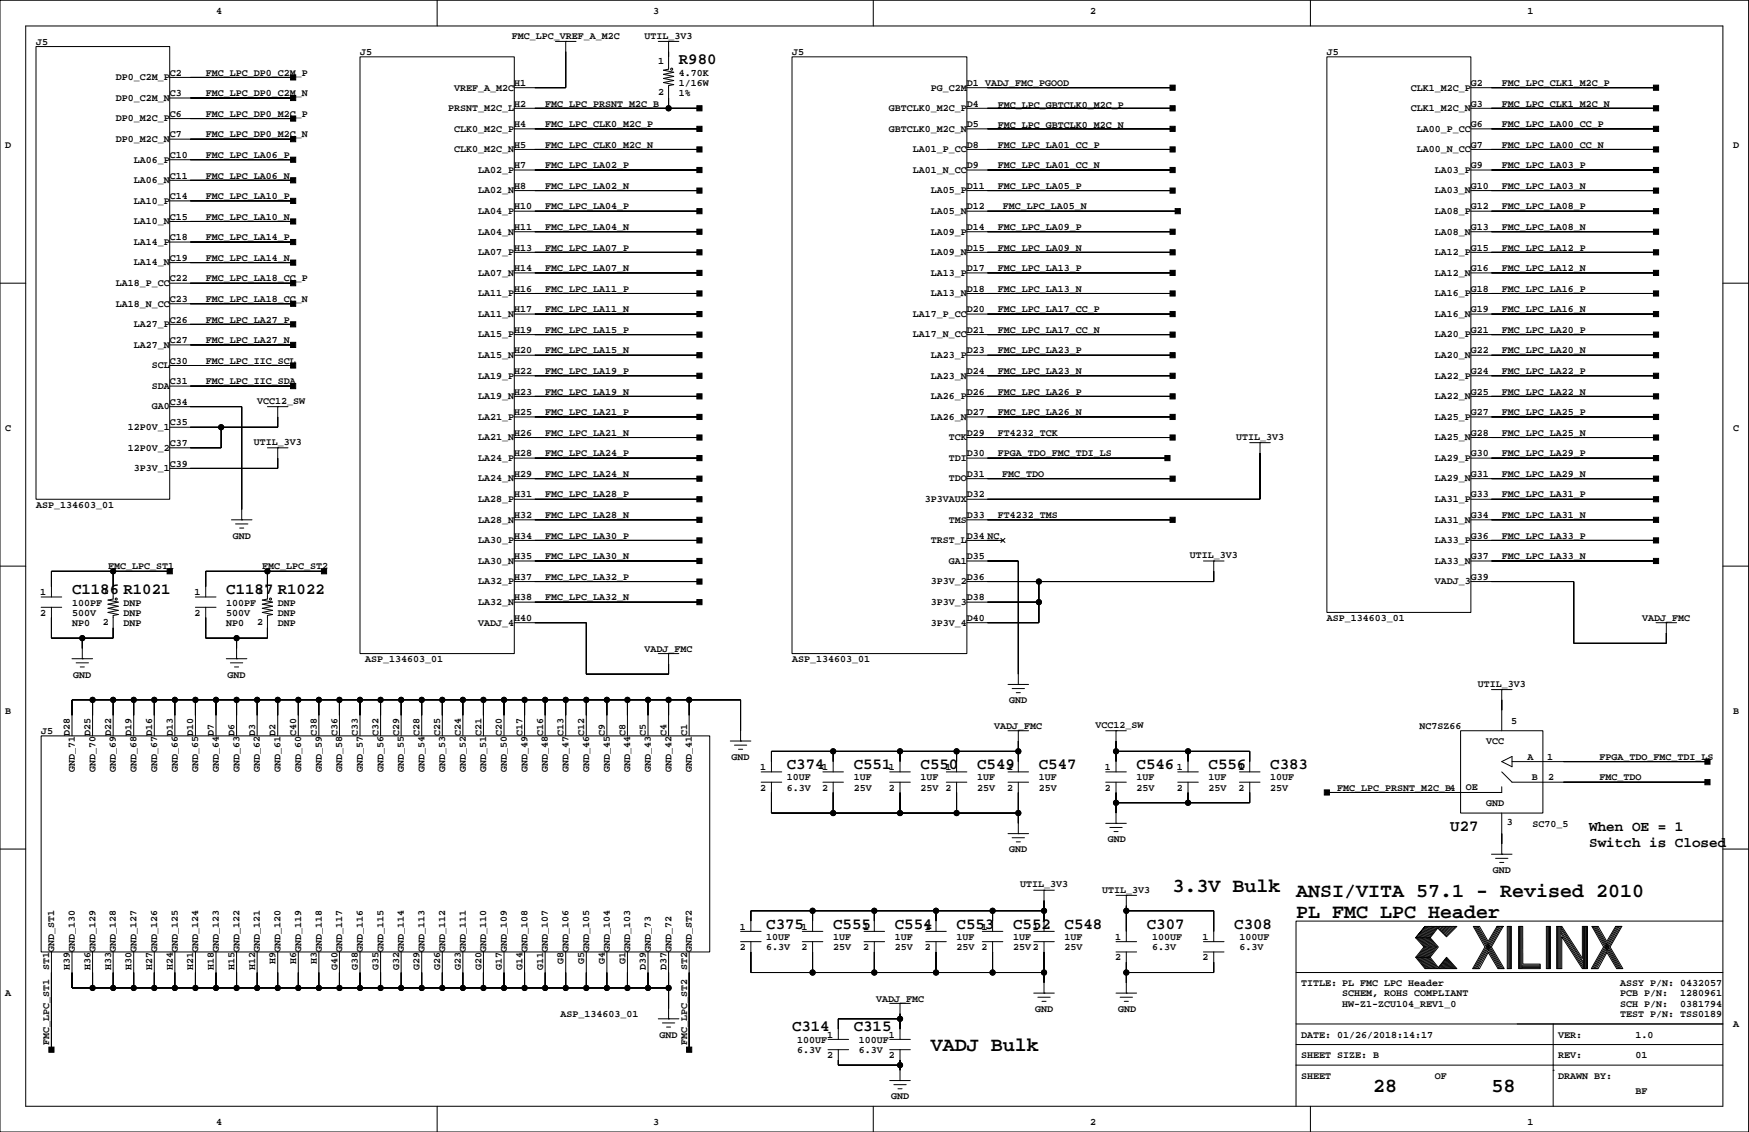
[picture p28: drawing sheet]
<svg xmlns="http://www.w3.org/2000/svg" width="432mm" height="279mm" viewBox="0 0 432 279" stroke-linecap="round" stroke-linejoin="round" font-family="sans-serif">
<defs><g id="words">
<g font-size="4.9">
<text x="289.5" y="220.1">3.3V Bulk</text>
<text x="320" y="221.4">ANSI/VITA 57.1 - Revised 2010</text>
<text x="320" y="226.5">PL FMC LPC Header</text>
<text x="229.8" y="259.5">VADJ Bulk</text>
<text x="339" y="269.6">28</text>
<text x="368.2" y="269.6">58</text>
</g>
<g font-size="3.9">
<text x="167.6" y="15.9">R980</text>
<text x="17.8" y="146.7">C1186 R1021</text>
<text x="55.9" y="146.7">C1187 R1022</text>
<text x="194.3" y="189.8">C374</text>
<text x="210.8" y="189.8">C551</text>
<text x="227.3" y="189.8">C550</text>
<text x="241.2" y="189.8">C549</text>
<text x="256.5" y="189.8">C547</text>
<text x="280.6" y="189.8">C546</text>
<text x="298.4" y="189.8">C556</text>
<text x="313.6" y="189.8">C383</text>
<text x="358.1" y="205.1">U27</text>
<text x="189.2" y="229.2">C375</text>
<text x="205.7" y="229.2">C555</text>
<text x="220.9" y="229.2">C554</text>
<text x="236.2" y="229.2">C553</text>
<text x="250.1" y="229.2">C552</text>
<text x="262.8" y="229.2">C548</text>
<text x="283.1" y="229.2">C307</text>
<text x="304.7" y="229.2">C308</text>
<text x="195.5" y="254.6">C314</text>
<text x="210.8" y="254.6">C315</text>
</g>
<g font-size="3.5">
<text x="392.3" y="208.9">Switch is Closed</text>
<text x="392.3" y="205.1">When OE = 1</text>
</g>
<g font-size="2.5">
<text x="53.3" y="3.4">4</text>
<text x="161.3" y="3.4">3</text>
<text x="269.2" y="3.4">2</text>
<text x="377.1" y="3.4">1</text>
<text x="8.9" y="11.1">J5</text>
<text x="126.3" y="9.5">FMC_LPC_VREF_A_M2C</text>
<text x="159.1" y="9.5">UTIL_3V3</text>
<text x="88.9" y="13.6">J5</text>
<text x="162.5" y="15.8">1</text>
<text x="195.5" y="13.6">J5</text>
<text x="327.6" y="13.6">J5</text>
<text x="28.6" y="19.8">DP0_C2M_P</text>
<text x="41.9" y="18.7">C2</text>
<text x="41.9" y="23.7">C3</text>
<text x="50.8" y="18.7">FMC_LPC_DP0_C2M_P</text>
<text x="50.8" y="23.7">FMC_LPC_DP0_C2M_N</text>
<text x="112.2" y="22.3">VREF_A_M2C</text>
<text x="127" y="21.2">H1</text>
<text x="162.5" y="23.4">2</text>
<text x="167.6" y="23.7">1%</text>
<text x="167.6" y="18.7">4.70K</text>
<text x="167.6" y="21.2">1/16W</text>
<text x="229.8" y="22.3">PG_C2M</text>
<text x="238.7" y="21.2">D1 VADJ_FMC_PGOOD</text>
<text x="348.3" y="22.3">CLK1_M2C_P</text>
<text x="363.1" y="21.2">G2</text>
<text x="370.8" y="21.2">FMC_LPC_CLK1_M2C_P</text>
<text x="28.6" y="24.9">DP0_C2M_N</text>
<text x="28.6" y="30">DP0_M2C_P</text>
<text x="41.9" y="28.8">C6</text>
<text x="50.8" y="28.8">FMC_LPC_DP0_M2C_P</text>
<text x="110.7" y="27.4">PRSNT_M2C_L</text>
<text x="127" y="26.3">H2</text>
<text x="134.6" y="26.3">FMC_LPC_PRSNT_M2C_B</text>
<text x="219.4" y="27.4">GBTCLK0_M2C_P</text>
<text x="238.7" y="26.3">D4</text>
<text x="246.3" y="26.5">FMC_LPC_GBTCLK0_M2C_P</text>
<text x="348.3" y="27.4">CLK1_M2C_N</text>
<text x="363.1" y="26.3">G3</text>
<text x="370.8" y="26.3">FMC_LPC_CLK1_M2C_N</text>
<text x="28.6" y="35">DP0_M2C_N</text>
<text x="41.9" y="33.9">C7</text>
<text x="50.8" y="33.9">FMC_LPC_DP0_M2C_N</text>
<text x="112.2" y="32.5">CLK0_M2C_P</text>
<text x="127" y="31.4">H4</text>
<text x="134.6" y="31.4">FMC_LPC_CLK0_M2C_P</text>
<text x="219.4" y="32.5">GBTCLK0_M2C_N</text>
<text x="238.7" y="31.4">D5</text>
<text x="246.3" y="31.6">FMC_LPC_GBTCLK0_M2C_N</text>
<text x="349.8" y="32.5">LA00_P_CC</text>
<text x="363.1" y="31.4">G6</text>
<text x="370.8" y="31.4">FMC_LPC_LA00_CC_P</text>
<text x="1.3" y="36.4">D</text>
<text x="33" y="40.1">LA06_P</text>
<text x="41.9" y="39">C10</text>
<text x="50.8" y="39">FMC_LPC_LA06_P</text>
<text x="112.2" y="37.6">CLK0_M2C_N</text>
<text x="127" y="41.5">H7</text>
<text x="127" y="36.4">H5</text>
<text x="134.6" y="41.5">FMC_LPC_LA02_P</text>
<text x="134.6" y="36.4">FMC_LPC_CLK0_M2C_N</text>
<text x="225.4" y="37.6">LA01_P_CC</text>
<text x="238.7" y="36.4">D8</text>
<text x="238.7" y="41.5">D9</text>
<text x="246.3" y="41.5">FMC_LPC_LA01_CC_N</text>
<text x="246.3" y="36.4">FMC_LPC_LA01_CC_P</text>
<text x="349.8" y="37.6">LA00_N_CC</text>
<text x="363.1" y="41.5">G9</text>
<text x="363.1" y="36.4">G7</text>
<text x="370.8" y="41.5">FMC_LPC_LA03_P</text>
<text x="370.8" y="36.4">FMC_LPC_LA00_CC_N</text>
<text x="427.9" y="36.4">D</text>
<text x="33" y="45.2">LA06_N</text>
<text x="41.9" y="44.1">C11</text>
<text x="50.8" y="44.1">FMC_LPC_LA06_N</text>
<text x="118.1" y="47.7">LA02_N</text>
<text x="118.1" y="42.7">LA02_P</text>
<text x="127" y="46.6">H8</text>
<text x="134.6" y="46.6">FMC_LPC_LA02_N</text>
<text x="225.4" y="42.7">LA01_N_CC</text>
<text x="229.8" y="47.7">LA05_P</text>
<text x="238.7" y="46.6">D11</text>
<text x="246.3" y="46.6">FMC_LPC_LA05_P</text>
<text x="354.2" y="47.7">LA03_N</text>
<text x="354.2" y="42.7">LA03_P</text>
<text x="363.1" y="46.6">G10</text>
<text x="370.8" y="46.6">FMC_LPC_LA03_N</text>
<text x="33" y="50.3">LA10_P</text>
<text x="41.9" y="49.1">C14</text>
<text x="50.8" y="49.1">FMC_LPC_LA10_P</text>
<text x="118.1" y="52.8">LA04_P</text>
<text x="127" y="51.7">H10</text>
<text x="134.6" y="51.7">FMC_LPC_LA04_P</text>
<text x="229.8" y="52.8">LA05_N</text>
<text x="238.7" y="51.7">D12</text>
<text x="247.6" y="51.7">FMC_LPC_LA05_N</text>
<text x="354.2" y="52.8">LA08_P</text>
<text x="363.1" y="51.7">G12</text>
<text x="370.8" y="51.7">FMC_LPC_LA08_P</text>
<text x="33" y="55.4">LA10_N</text>
<text x="41.9" y="59.3">C18</text>
<text x="41.9" y="54.2">C15</text>
<text x="50.8" y="54.2">FMC_LPC_LA10_N</text>
<text x="50.8" y="59.3">FMC_LPC_LA14_P</text>
<text x="118.1" y="57.9">LA04_N</text>
<text x="127" y="56.8">H11</text>
<text x="134.6" y="56.8">FMC_LPC_LA04_N</text>
<text x="229.8" y="57.9">LA09_P</text>
<text x="238.7" y="56.8">D14</text>
<text x="246.3" y="56.8">FMC_LPC_LA09_P</text>
<text x="354.2" y="57.9">LA08_N</text>
<text x="363.1" y="56.8">G13</text>
<text x="370.8" y="56.8">FMC_LPC_LA08_N</text>
<text x="33" y="65.5">LA14_N</text>
<text x="33" y="60.4">LA14_P</text>
<text x="41.9" y="64.4">C19</text>
<text x="50.8" y="64.4">FMC_LPC_LA14_N</text>
<text x="118.1" y="63">LA07_P</text>
<text x="127" y="61.8">H13</text>
<text x="134.6" y="61.8">FMC_LPC_LA07_P</text>
<text x="229.8" y="63">LA09_N</text>
<text x="238.7" y="61.8">D15</text>
<text x="246.3" y="61.8">FMC_LPC_LA09_N</text>
<text x="354.2" y="63">LA12_P</text>
<text x="363.1" y="61.8">G15</text>
<text x="370.8" y="61.8">FMC_LPC_LA12_P</text>
<text x="28.6" y="70.6">LA18_P_CC</text>
<text x="41.9" y="69.5">C22</text>
<text x="50.8" y="69.5">FMC_LPC_LA18_CC_P</text>
<text x="118.1" y="68.1">LA07_N</text>
<text x="127" y="72">H16</text>
<text x="127" y="66.9">H14</text>
<text x="134.6" y="66.9">FMC_LPC_LA07_N</text>
<text x="134.6" y="72">FMC_LPC_LA11_P</text>
<text x="229.8" y="68.1">LA13_P</text>
<text x="238.7" y="66.9">D17</text>
<text x="238.7" y="72">D18</text>
<text x="246.3" y="72">FMC_LPC_LA13_N</text>
<text x="246.3" y="66.9">FMC_LPC_LA13_P</text>
<text x="354.2" y="68.1">LA12_N</text>
<text x="363.1" y="72">G18</text>
<text x="363.1" y="66.9">G16</text>
<text x="370.8" y="72">FMC_LPC_LA16_P</text>
<text x="370.8" y="66.9">FMC_LPC_LA12_N</text>
<text x="28.6" y="75.7">LA18_N_CC</text>
<text x="41.9" y="74.5">C23</text>
<text x="50.8" y="74.5">FMC_LPC_LA18_CC_N</text>
<text x="118.1" y="73.1">LA11_P</text>
<text x="127" y="77.1">H17</text>
<text x="134.6" y="77.1">FMC_LPC_LA11_N</text>
<text x="229.8" y="73.1">LA13_N</text>
<text x="238.7" y="77.1">D20</text>
<text x="246.3" y="77.1">FMC_LPC_LA17_CC_P</text>
<text x="354.2" y="73.1">LA16_P</text>
<text x="363.1" y="77.1">G19</text>
<text x="370.8" y="77.1">FMC_LPC_LA16_N</text>
<text x="33" y="80.7">LA27_P</text>
<text x="41.9" y="79.6">C26</text>
<text x="50.8" y="79.6">FMC_LPC_LA27_P</text>
<text x="118.1" y="78.2">LA11_N</text>
<text x="118.1" y="83.3">LA15_P</text>
<text x="127" y="82.2">H19</text>
<text x="134.6" y="82.2">FMC_LPC_LA15_P</text>
<text x="225.4" y="83.3">LA17_N_CC</text>
<text x="225.4" y="78.2">LA17_P_CC</text>
<text x="238.7" y="82.2">D21</text>
<text x="246.3" y="82.2">FMC_LPC_LA17_CC_N</text>
<text x="354.2" y="78.2">LA16_N</text>
<text x="354.2" y="83.3">LA20_P</text>
<text x="363.1" y="82.2">G21</text>
<text x="370.8" y="82.2">FMC_LPC_LA20_P</text>
<text x="33" y="85.8">LA27_N</text>
<text x="41.9" y="89.8">C30</text>
<text x="41.9" y="84.7">C27</text>
<text x="50.8" y="84.7">FMC_LPC_LA27_N</text>
<text x="50.8" y="89.8">FMC_LPC_IIC_SCL</text>
<text x="118.1" y="88.4">LA15_N</text>
<text x="127" y="87.2">H20</text>
<text x="134.6" y="87.2">FMC_LPC_LA15_N</text>
<text x="229.8" y="88.4">LA23_P</text>
<text x="238.7" y="87.2">D23</text>
<text x="246.3" y="87.2">FMC_LPC_LA23_P</text>
<text x="354.2" y="88.4">LA20_N</text>
<text x="363.1" y="87.2">G22</text>
<text x="370.8" y="87.2">FMC_LPC_LA20_N</text>
<text x="37.5" y="90.9">SCL</text>
<text x="37.5" y="96">SDA</text>
<text x="41.9" y="94.9">C31</text>
<text x="50.8" y="94.9">FMC_LPC_IIC_SDA</text>
<text x="118.1" y="93.4">LA19_P</text>
<text x="127" y="92.3">H22</text>
<text x="134.6" y="92.3">FMC_LPC_LA19_P</text>
<text x="229.8" y="93.4">LA23_N</text>
<text x="238.7" y="92.3">D24</text>
<text x="246.3" y="92.3">FMC_LPC_LA23_N</text>
<text x="354.2" y="93.4">LA22_P</text>
<text x="363.1" y="92.3">G24</text>
<text x="370.8" y="92.3">FMC_LPC_LA22_P</text>
<text x="37.5" y="101.1">GA0</text>
<text x="41.9" y="99.9">C34</text>
<text x="63.5" y="99.7">VCC12_SW</text>
<text x="118.1" y="98.5">LA19_N</text>
<text x="127" y="97.4">H23</text>
<text x="134.6" y="97.4">FMC_LPC_LA19_N</text>
<text x="229.8" y="98.5">LA26_P</text>
<text x="238.7" y="97.4">D26</text>
<text x="246.3" y="97.4">FMC_LPC_LA26_P</text>
<text x="354.2" y="98.5">LA22_N</text>
<text x="363.1" y="97.4">G25</text>
<text x="370.8" y="97.4">FMC_LPC_LA22_N</text>
<text x="1.3" y="106.3">C</text>
<text x="31.5" y="106.1">12P0V_1</text>
<text x="41.9" y="105">C35</text>
<text x="118.1" y="103.6">LA21_P</text>
<text x="127" y="102.5">H25</text>
<text x="127" y="107.5">H26</text>
<text x="134.6" y="102.5">FMC_LPC_LA21_P</text>
<text x="134.6" y="107.5">FMC_LPC_LA21_N</text>
<text x="229.8" y="103.6">LA26_N</text>
<text x="238.7" y="107.5">D29</text>
<text x="238.7" y="102.5">D27</text>
<text x="246.3" y="102.5">FMC_LPC_LA26_N</text>
<text x="246.3" y="107.5">FT4232_TCK</text>
<text x="354.2" y="103.6">LA25_P</text>
<text x="363.1" y="102.5">G27</text>
<text x="363.1" y="107.5">G28</text>
<text x="370.8" y="107.5">FMC_LPC_LA25_N</text>
<text x="370.8" y="102.5">FMC_LPC_LA25_P</text>
<text x="427.9" y="106.3">C</text>
<text x="31.5" y="111.2">12P0V_2</text>
<text x="41.9" y="110.1">C37</text>
<text x="62.6" y="109.8">UTIL_3V3</text>
<text x="118.1" y="108.7">LA21_N</text>
<text x="118.1" y="113.8">LA24_P</text>
<text x="127" y="112.6">H28</text>
<text x="134.6" y="112.6">FMC_LPC_LA24_P</text>
<text x="234.3" y="108.7">TCK</text>
<text x="234.3" y="113.8">TDI</text>
<text x="238.7" y="112.6">D30</text>
<text x="246.3" y="112.6">FPGA_TDO_FMC_TDI_LS</text>
<text x="305.2" y="108.6">UTIL_3V3</text>
<text x="354.2" y="108.7">LA25_N</text>
<text x="354.2" y="113.8">LA29_P</text>
<text x="363.1" y="112.6">G30</text>
<text x="370.8" y="112.6">FMC_LPC_LA29_P</text>
<text x="33" y="116.3">3P3V_1</text>
<text x="41.9" y="115.2">C39</text>
<text x="118.1" y="118.8">LA24_N</text>
<text x="127" y="117.7">H29</text>
<text x="134.6" y="117.7">FMC_LPC_LA24_N</text>
<text x="234.3" y="118.8">TDO</text>
<text x="238.7" y="117.7">D31</text>
<text x="247.4" y="117.7">FMC_TDO</text>
<text x="354.2" y="118.8">LA29_N</text>
<text x="363.1" y="117.7">G31</text>
<text x="370.8" y="117.7">FMC_LPC_LA29_N</text>
<text x="8.9" y="125.3">ASP_134603_01</text>
<text x="118.1" y="123.9">LA28_P</text>
<text x="127" y="122.8">H31</text>
<text x="134.6" y="122.8">FMC_LPC_LA28_P</text>
<text x="228.3" y="123.9">3P3VAUX</text>
<text x="238.7" y="122.8">D32</text>
<text x="354.2" y="123.9">LA31_P</text>
<text x="363.1" y="122.8">G33</text>
<text x="370.8" y="122.8">FMC_LPC_LA31_P</text>
<text x="118.1" y="129">LA28_N</text>
<text x="127" y="127.9">H32</text>
<text x="134.6" y="127.9">FMC_LPC_LA28_N</text>
<text x="234.3" y="129">TMS</text>
<text x="238.7" y="127.9">D33</text>
<text x="246.4" y="127.9">FT4232_TMS</text>
<text x="354.2" y="129">LA31_N</text>
<text x="363.1" y="127.9">G34</text>
<text x="370.8" y="127.9">FMC_LPC_LA31_N</text>
<text x="57.5" y="132.9">GND</text>
<text x="118.1" y="134.1">LA30_P</text>
<text x="127" y="132.9">H34</text>
<text x="134.6" y="132.9">FMC_LPC_LA30_P</text>
<text x="229.8" y="134.1">TRST_L</text>
<text x="238.7" y="132.9">D34 NC</text>
<text x="293.7" y="137.8">UTIL_3V3</text>
<text x="354.2" y="134.1">LA33_P</text>
<text x="363.1" y="132.9">G36</text>
<text x="370.8" y="132.9">FMC_LPC_LA33_P</text>
<text x="26.7" y="140.6">FMC_LPC_ST1</text>
<text x="64.8" y="140.6">FMC_LPC_ST2</text>
<text x="118.1" y="139.2">LA30_N</text>
<text x="127" y="143.1">H37</text>
<text x="127" y="138">H35</text>
<text x="134.6" y="138">FMC_LPC_LA30_N</text>
<text x="134.6" y="143.1">FMC_LPC_LA32_P</text>
<text x="234.3" y="139.2">GA1</text>
<text x="238.7" y="138">D35</text>
<text x="238.7" y="143.1">D36</text>
<text x="354.2" y="139.2">LA33_N</text>
<text x="363.1" y="143.1">G39</text>
<text x="363.1" y="138">G37</text>
<text x="370.8" y="138">FMC_LPC_LA33_N</text>
<text x="9.9" y="146.9">1</text>
<text x="17.8" y="149.4">100PF</text>
<text x="25.4" y="146.5">1</text>
<text x="30.5" y="149.4">DNP</text>
<text x="48" y="146.9">1</text>
<text x="55.9" y="149.4">100PF</text>
<text x="63.5" y="146.5">1</text>
<text x="68.6" y="149.4">DNP</text>
<text x="118.1" y="149.3">LA32_N</text>
<text x="118.1" y="144.2">LA32_P</text>
<text x="127" y="148.2">H38</text>
<text x="134.6" y="148.2">FMC_LPC_LA32_N</text>
<text x="229.8" y="144.2">3P3V_2</text>
<text x="229.8" y="149.3">3P3V_3</text>
<text x="238.7" y="148.2">D38</text>
<text x="354.2" y="144.2">VADJ_3</text>
<text x="9.9" y="152">2</text>
<text x="17.8" y="152">500V</text>
<text x="17.8" y="154.5">NP0</text>
<text x="25.4" y="154.2">2</text>
<text x="30.5" y="154.5">DNP</text>
<text x="30.5" y="152">DNP</text>
<text x="48" y="152">2</text>
<text x="55.9" y="154.5">NP0</text>
<text x="55.9" y="152">500V</text>
<text x="63.5" y="154.2">2</text>
<text x="68.6" y="152">DNP</text>
<text x="68.6" y="154.5">DNP</text>
<text x="118.1" y="154.4">VADJ_4</text>
<text x="127" y="153.3">H40</text>
<text x="229.8" y="154.4">3P3V_4</text>
<text x="238.7" y="153.3">D40</text>
<text x="327.6" y="153.3">ASP_134603_01</text>
<text x="405.5" y="153.3">VADJ_FMC</text>
<text x="159.1" y="160.9">VADJ_FMC</text>
<text x="18.1" y="167.2">GND</text>
<text x="56.2" y="167.2">GND</text>
<text x="90.1" y="163.4">ASP_134603_01</text>
<text x="195.5" y="163.4">ASP_134603_01</text>
<text x="249.2" y="173.6">GND</text>
<text x="364.8" y="169.5">UTIL_3V3</text>
<text x="1.3" y="176.1">B</text>
<text x="245.5" y="179.9">VADJ_FMC</text>
<text x="270.4" y="179.7">VCC12_SW</text>
<text x="350.4" y="179.9">NC7SZ66</text>
<text x="373.1" y="178.7">5</text>
<text x="427.9" y="176.1">B</text>
<text x="10.2" y="181.2">J5</text>
<text x="17.3" y="181.6" transform="rotate(-90 17.3 181.6)">D28</text>
<text x="22.3" y="181.6" transform="rotate(-90 22.3 181.6)">D25</text>
<text x="27.4" y="181.6" transform="rotate(-90 27.4 181.6)">D22</text>
<text x="32.5" y="181.6" transform="rotate(-90 32.5 181.6)">D19</text>
<text x="37.6" y="181.6" transform="rotate(-90 37.6 181.6)">D16</text>
<text x="42.7" y="181.6" transform="rotate(-90 42.7 181.6)">D13</text>
<text x="47.7" y="181.6" transform="rotate(-90 47.7 181.6)">D10</text>
<text x="52.8" y="181.6" transform="rotate(-90 52.8 181.6)">D7</text>
<text x="57.9" y="181.6" transform="rotate(-90 57.9 181.6)">D6</text>
<text x="63" y="181.6" transform="rotate(-90 63 181.6)">D3</text>
<text x="68" y="181.6" transform="rotate(-90 68 181.6)">D2</text>
<text x="73.1" y="181.6" transform="rotate(-90 73.1 181.6)">C40</text>
<text x="78.2" y="181.6" transform="rotate(-90 78.2 181.6)">C38</text>
<text x="83.3" y="181.6" transform="rotate(-90 83.3 181.6)">C36</text>
<text x="88.4" y="181.6" transform="rotate(-90 88.4 181.6)">C33</text>
<text x="93.4" y="181.6" transform="rotate(-90 93.4 181.6)">C32</text>
<text x="98.5" y="181.6" transform="rotate(-90 98.5 181.6)">C29</text>
<text x="103.6" y="181.6" transform="rotate(-90 103.6 181.6)">C28</text>
<text x="108.7" y="181.6" transform="rotate(-90 108.7 181.6)">C25</text>
<text x="113.8" y="181.6" transform="rotate(-90 113.8 181.6)">C24</text>
<text x="118.8" y="181.6" transform="rotate(-90 118.8 181.6)">C21</text>
<text x="123.9" y="181.6" transform="rotate(-90 123.9 181.6)">C20</text>
<text x="129" y="181.6" transform="rotate(-90 129 181.6)">C17</text>
<text x="134.1" y="181.6" transform="rotate(-90 134.1 181.6)">C16</text>
<text x="139.1" y="181.6" transform="rotate(-90 139.1 181.6)">C13</text>
<text x="144.2" y="181.6" transform="rotate(-90 144.2 181.6)">C12</text>
<text x="149.3" y="181.6" transform="rotate(-90 149.3 181.6)">C9</text>
<text x="154.4" y="181.6" transform="rotate(-90 154.4 181.6)">C8</text>
<text x="159.5" y="181.6" transform="rotate(-90 159.5 181.6)">C5</text>
<text x="164.5" y="181.6" transform="rotate(-90 164.5 181.6)">C4</text>
<text x="169.6" y="181.6" transform="rotate(-90 169.6 181.6)">C1</text>
<text x="366.9" y="183.7">VCC</text>
<text x="18.5" y="190.5" transform="rotate(-90 18.5 190.5)">GND_71</text>
<text x="23.5" y="190.5" transform="rotate(-90 23.5 190.5)">GND_70</text>
<text x="28.6" y="190.5" transform="rotate(-90 28.6 190.5)">GND_69</text>
<text x="33.7" y="190.5" transform="rotate(-90 33.7 190.5)">GND_68</text>
<text x="38.8" y="190.5" transform="rotate(-90 38.8 190.5)">GND_67</text>
<text x="43.9" y="190.5" transform="rotate(-90 43.9 190.5)">GND_66</text>
<text x="48.9" y="190.5" transform="rotate(-90 48.9 190.5)">GND_65</text>
<text x="54" y="190.5" transform="rotate(-90 54 190.5)">GND_64</text>
<text x="59.1" y="190.5" transform="rotate(-90 59.1 190.5)">GND_63</text>
<text x="64.2" y="190.5" transform="rotate(-90 64.2 190.5)">GND_62</text>
<text x="69.3" y="190.5" transform="rotate(-90 69.3 190.5)">GND_61</text>
<text x="74.3" y="190.5" transform="rotate(-90 74.3 190.5)">GND_60</text>
<text x="79.4" y="190.5" transform="rotate(-90 79.4 190.5)">GND_59</text>
<text x="84.5" y="190.5" transform="rotate(-90 84.5 190.5)">GND_58</text>
<text x="89.6" y="190.5" transform="rotate(-90 89.6 190.5)">GND_57</text>
<text x="94.7" y="190.5" transform="rotate(-90 94.7 190.5)">GND_56</text>
<text x="99.7" y="190.5" transform="rotate(-90 99.7 190.5)">GND_55</text>
<text x="104.8" y="190.5" transform="rotate(-90 104.8 190.5)">GND_54</text>
<text x="109.9" y="190.5" transform="rotate(-90 109.9 190.5)">GND_53</text>
<text x="115" y="190.5" transform="rotate(-90 115 190.5)">GND_52</text>
<text x="120" y="190.5" transform="rotate(-90 120 190.5)">GND_51</text>
<text x="125.1" y="190.5" transform="rotate(-90 125.1 190.5)">GND_50</text>
<text x="130.2" y="190.5" transform="rotate(-90 130.2 190.5)">GND_49</text>
<text x="135.3" y="190.5" transform="rotate(-90 135.3 190.5)">GND_48</text>
<text x="140.4" y="190.5" transform="rotate(-90 140.4 190.5)">GND_47</text>
<text x="145.4" y="190.5" transform="rotate(-90 145.4 190.5)">GND_46</text>
<text x="150.5" y="190.5" transform="rotate(-90 150.5 190.5)">GND_45</text>
<text x="155.6" y="190.5" transform="rotate(-90 155.6 190.5)">GND_44</text>
<text x="160.7" y="190.5" transform="rotate(-90 160.7 190.5)">GND_43</text>
<text x="165.8" y="190.5" transform="rotate(-90 165.8 190.5)">GND_42</text>
<text x="170.8" y="190.5" transform="rotate(-90 170.8 190.5)">GND_41</text>
<text x="180.6" y="187.5">GND</text>
<text x="187.7" y="190.1">1</text>
<text x="202.9" y="190.1">1</text>
<text x="219.4" y="190.1">1</text>
<text x="233.4" y="190.1">1</text>
<text x="248.7" y="190.1">1</text>
<text x="272.8" y="190.1">1</text>
<text x="290.6" y="190.1">1</text>
<text x="305.8" y="190.1">1</text>
<text x="377.1" y="187.5">A</text>
<text x="382" y="187.5">1</text>
<text x="394.9" y="187.5">FPGA_TDO_FMC_TDI_LS</text>
<text x="187.7" y="195.2">2</text>
<text x="194.3" y="192.6">10UF</text>
<text x="194.3" y="195.2">6.3V</text>
<text x="202.9" y="195.2">2</text>
<text x="210.8" y="192.6">1UF</text>
<text x="210.8" y="195.2">25V</text>
<text x="219.4" y="195.2">2</text>
<text x="227.3" y="195.2">25V 2</text>
<text x="227.3" y="192.6">1UF</text>
<text x="241.2" y="192.6">1UF</text>
<text x="241.2" y="195.2">25V</text>
<text x="248.7" y="195.2">2</text>
<text x="256.5" y="192.6">1UF</text>
<text x="256.5" y="195.2">25V</text>
<text x="272.8" y="195.2">2</text>
<text x="280.6" y="192.6">1UF</text>
<text x="280.6" y="195.2">25V</text>
<text x="290.6" y="195.2">2</text>
<text x="298.4" y="192.6">1UF</text>
<text x="298.4" y="195.2">25V</text>
<text x="305.8" y="195.2">2</text>
<text x="313.6" y="192.6">10UF</text>
<text x="313.6" y="195.2">25V</text>
<text x="330.1" y="195.2">FMC_LPC_PRSNT_M2C_B4</text>
<text x="361.9" y="195">OE</text>
<text x="378.2" y="192.5">B</text>
<text x="382.2" y="192.6">2</text>
<text x="394.9" y="192.6">FMC_TDO</text>
<text x="366.9" y="199">GND</text>
<text x="372" y="203.7">3</text>
<text x="273.5" y="207.9">GND</text>
<text x="378.4" y="204">SC70_5</text>
<text x="249.2" y="210.4">GND</text>
<text x="368.5" y="215.5">GND</text>
<text x="251.8" y="219">UTIL_3V3</text>
<text x="272.1" y="220.3">UTIL_3V3</text>
<text x="182.6" y="229.4">1</text>
<text x="189.2" y="232">10UF</text>
<text x="197.9" y="229.4">1</text>
<text x="205.7" y="232">1UF</text>
<text x="213.1" y="229.4">1</text>
<text x="220.9" y="232">1UF</text>
<text x="228.3" y="229.4">1</text>
<text x="236.2" y="232">1UF</text>
<text x="242.3" y="229.4">1</text>
<text x="250.1" y="232">1UF</text>
<text x="255" y="229.4">1</text>
<text x="262.8" y="232">1UF</text>
<text x="275.3" y="232">1</text>
<text x="284.4" y="232">100UF</text>
<text x="296.9" y="232">1</text>
<text x="306" y="232">100UF</text>
<text x="12.2" y="239.4" transform="rotate(-90 12.2 239.4)">ST1</text>
<text x="13.4" y="235" transform="rotate(-90 13.4 235)">GND_ST1</text>
<text x="17.3" y="239.4" transform="rotate(-90 17.3 239.4)">H39</text>
<text x="18.5" y="235" transform="rotate(-90 18.5 235)">GND_130</text>
<text x="22.3" y="239.4" transform="rotate(-90 22.3 239.4)">H36</text>
<text x="23.5" y="235" transform="rotate(-90 23.5 235)">GND_129</text>
<text x="27.4" y="239.4" transform="rotate(-90 27.4 239.4)">H33</text>
<text x="28.6" y="235" transform="rotate(-90 28.6 235)">GND_128</text>
<text x="32.5" y="239.4" transform="rotate(-90 32.5 239.4)">H30</text>
<text x="33.7" y="235" transform="rotate(-90 33.7 235)">GND_127</text>
<text x="37.6" y="239.4" transform="rotate(-90 37.6 239.4)">H27</text>
<text x="38.8" y="235" transform="rotate(-90 38.8 235)">GND_126</text>
<text x="42.7" y="239.4" transform="rotate(-90 42.7 239.4)">H24</text>
<text x="43.9" y="235" transform="rotate(-90 43.9 235)">GND_125</text>
<text x="47.7" y="239.4" transform="rotate(-90 47.7 239.4)">H21</text>
<text x="48.9" y="235" transform="rotate(-90 48.9 235)">GND_124</text>
<text x="52.8" y="239.4" transform="rotate(-90 52.8 239.4)">H18</text>
<text x="54" y="235" transform="rotate(-90 54 235)">GND_123</text>
<text x="57.9" y="239.4" transform="rotate(-90 57.9 239.4)">H15</text>
<text x="59.1" y="235" transform="rotate(-90 59.1 235)">GND_122</text>
<text x="63" y="239.4" transform="rotate(-90 63 239.4)">H12</text>
<text x="64.2" y="235" transform="rotate(-90 64.2 235)">GND_121</text>
<text x="68" y="237.9" transform="rotate(-90 68 237.9)">H9</text>
<text x="69.3" y="235" transform="rotate(-90 69.3 235)">GND_120</text>
<text x="73.1" y="237.9" transform="rotate(-90 73.1 237.9)">H6</text>
<text x="74.3" y="235" transform="rotate(-90 74.3 235)">GND_119</text>
<text x="78.2" y="237.9" transform="rotate(-90 78.2 237.9)">H3</text>
<text x="79.4" y="235" transform="rotate(-90 79.4 235)">GND_118</text>
<text x="83.3" y="239.4" transform="rotate(-90 83.3 239.4)">G40</text>
<text x="84.5" y="235" transform="rotate(-90 84.5 235)">GND_117</text>
<text x="88.4" y="239.4" transform="rotate(-90 88.4 239.4)">G38</text>
<text x="89.6" y="235" transform="rotate(-90 89.6 235)">GND_116</text>
<text x="93.4" y="239.4" transform="rotate(-90 93.4 239.4)">G35</text>
<text x="94.7" y="235" transform="rotate(-90 94.7 235)">GND_115</text>
<text x="98.5" y="239.4" transform="rotate(-90 98.5 239.4)">G32</text>
<text x="99.7" y="235" transform="rotate(-90 99.7 235)">GND_114</text>
<text x="103.6" y="239.4" transform="rotate(-90 103.6 239.4)">G29</text>
<text x="104.8" y="235" transform="rotate(-90 104.8 235)">GND_113</text>
<text x="108.7" y="239.4" transform="rotate(-90 108.7 239.4)">G26</text>
<text x="109.9" y="235" transform="rotate(-90 109.9 235)">GND_112</text>
<text x="113.8" y="239.4" transform="rotate(-90 113.8 239.4)">G23</text>
<text x="115" y="235" transform="rotate(-90 115 235)">GND_111</text>
<text x="118.8" y="239.4" transform="rotate(-90 118.8 239.4)">G20</text>
<text x="120" y="235" transform="rotate(-90 120 235)">GND_110</text>
<text x="123.9" y="239.4" transform="rotate(-90 123.9 239.4)">G17</text>
<text x="125.1" y="235" transform="rotate(-90 125.1 235)">GND_109</text>
<text x="129" y="239.4" transform="rotate(-90 129 239.4)">G14</text>
<text x="130.2" y="235" transform="rotate(-90 130.2 235)">GND_108</text>
<text x="134.1" y="239.4" transform="rotate(-90 134.1 239.4)">G11</text>
<text x="135.3" y="235" transform="rotate(-90 135.3 235)">GND_107</text>
<text x="139.1" y="237.9" transform="rotate(-90 139.1 237.9)">G8</text>
<text x="140.4" y="235" transform="rotate(-90 140.4 235)">GND_106</text>
<text x="144.2" y="237.9" transform="rotate(-90 144.2 237.9)">G5</text>
<text x="145.4" y="235" transform="rotate(-90 145.4 235)">GND_105</text>
<text x="149.3" y="237.9" transform="rotate(-90 149.3 237.9)">G4</text>
<text x="150.5" y="235" transform="rotate(-90 150.5 235)">GND_104</text>
<text x="154.4" y="237.9" transform="rotate(-90 154.4 237.9)">G1</text>
<text x="155.6" y="235" transform="rotate(-90 155.6 235)">GND_103</text>
<text x="159.5" y="239.4" transform="rotate(-90 159.5 239.4)">D39</text>
<text x="160.7" y="235" transform="rotate(-90 160.7 235)">GND_73</text>
<text x="164.5" y="239.4" transform="rotate(-90 164.5 239.4)">D37</text>
<text x="165.8" y="235" transform="rotate(-90 165.8 235)">GND_72</text>
<text x="169.6" y="239.4" transform="rotate(-90 169.6 239.4)">ST2</text>
<text x="170.8" y="235" transform="rotate(-90 170.8 235)">GND_ST2</text>
<text x="182.6" y="234.5">2</text>
<text x="189.2" y="234.5">6.3V</text>
<text x="197.9" y="234.5">2</text>
<text x="205.7" y="234.5">25V</text>
<text x="213.1" y="234.5">2</text>
<text x="220.9" y="234.5">25V</text>
<text x="228.3" y="234.5">2</text>
<text x="236.2" y="234.5">25V 2</text>
<text x="250.1" y="234.5">25V2</text>
<text x="262.8" y="234.5">25V</text>
<text x="275.3" y="237.1">2</text>
<text x="284.4" y="234.5">6.3V</text>
<text x="296.9" y="237.1">2</text>
<text x="306" y="234.5">6.3V</text>
<text x="1.3" y="245.9">A</text>
<text x="321.2" y="243.4">TITLE: PL FMC LPC Header</text>
<text x="331.4" y="245.9">SCHEM, ROHS COMPLIANT</text>
<text x="400" y="245.9">PCB P/N:</text>
<text x="400" y="243.4">ASSY P/N: 0432057</text>
<text x="414.8" y="245.9">1280961</text>
<text x="138.4" y="251">ASP_134603_01</text>
<text x="216.3" y="247.2">VADJ_FMC</text>
<text x="255.5" y="249.8">GND</text>
<text x="276" y="249.8">GND</text>
<text x="331.4" y="248.5">HW-Z1-ZCU104_REV1_0</text>
<text x="400" y="251">TEST P/N: TSS0189</text>
<text x="400" y="248.5">SCH P/N:</text>
<text x="414.8" y="248.5">0381794</text>
<text x="12.2" y="257.8" transform="rotate(-90 12.2 257.8)">FMC_LPC_ST1</text>
<text x="162.8" y="256.1">GND</text>
<text x="169.6" y="257.8" transform="rotate(-90 169.6 257.8)">FMC_LPC_ST2</text>
<text x="196.8" y="257.4">100UF</text>
<text x="204.2" y="256.1">1</text>
<text x="212" y="257.4">100UF</text>
<text x="219.4" y="256.1">1</text>
<text x="321.2" y="256.1">DATE: 01/26/2018:14:17</text>
<text x="384.7" y="256.1">VER:</text>
<text x="403.8" y="256.1">1.0</text>
<text x="427.9" y="253.6">A</text>
<text x="196.8" y="259.9">6.3V</text>
<text x="204.2" y="261.2">2</text>
<text x="212" y="259.9">6.3V</text>
<text x="219.4" y="261.2">2</text>
<text x="321.2" y="261.2">SHEET SIZE: B</text>
<text x="384.7" y="261.2">REV:</text>
<text x="403.8" y="261.2">01</text>
<text x="321.2" y="266.3">SHEET</text>
<text x="354.2" y="266.3">OF</text>
<text x="384.7" y="266.3">DRAWN BY:</text>
<text x="220" y="271.3">GND</text>
<text x="403.8" y="270.1">BF</text>
<text x="53.3" y="277.7">4</text>
<text x="161.3" y="277.7">3</text>
<text x="269.2" y="277.7">2</text>
<text x="377.1" y="277.7">1</text>
</g>
</g></defs>
<g fill="none" stroke="#000" stroke-width=".25">
<path d="M0 .1h431.7v279.3h-431.7zM6.3 6.4h419.1v266.7h-419.1zM8.9 11.5h33v111.7h-33zM41.9 19.1h30.5M88.9 14h38.1v147.3h-38.1zM107.9 .1v6.3M137.1 10.2h5.1M139.7 10.2h.1M139.7 10.2v11.4h-12.7M162.5 10.2h5.1M165.1 10.2h.1M165.1 10.2v6.9l-1.3 .2 2.5 .5-2.5 .5 2.5 .6-2.5 .5 2.5 .5-2.5 .5 2.5 .5-1.2 .2v5.6"/>
<path d="M195.5 14h43.2v147.3h-43.2zM215.6 .1v6.3M323.5 .1v6.3M327.6 14h35.5v137.2h-35.5zM41.9 39.4h30.5M41.9 24.2h30.5M41.9 29.3h30.5M41.9 34.3h30.5M127 36.9h45.7M127 26.7h45.7M127 31.8h45.7M238.7 36.9h50.8"/>
<path d="M238.7 26.7h50.8M238.7 31.8h50.8M238.7 21.6h50.8M363.1 36.9h45.7M363.1 26.7h45.7M363.1 31.8h45.7M363.1 21.6h45.7M41.9 44.5h30.5M41.9 54.7h30.5M41.9 49.6h30.5M41.9 59.7h30.5M127 57.2h45.7"/>
<path d="M127 52.1h45.7M127 47h45.7M127 42h45.7M238.7 57.2h50.8M238.7 52.1h52.1M238.7 47h50.8M238.7 42h50.8M363.1 57.2h45.7M363.1 52.1h45.7M363.1 47h45.7M363.1 42h45.7M0 69.9h6.3"/>
<path d="M41.9 69.9h30.5M41.9 64.8h30.5M41.9 75h30.5M127 77.5h45.7M127 72.4h45.7M127 67.4h45.7M127 62.3h45.7M238.7 77.5h50.8M238.7 72.4h50.8M238.7 67.4h50.8M238.7 62.3h50.8M363.1 77.5h45.7"/>
<path d="M363.1 72.4h45.7M363.1 67.4h45.7M363.1 62.3h45.7M425.4 69.9h6.3M41.9 85.1h30.5M41.9 80.1h30.5M41.9 95.3h30.5M41.9 90.2h30.5M127 97.8h45.7M127 87.7h45.7M127 82.6h45.7M127 92.8h45.7"/>
<path d="M238.7 97.8h50.8M238.7 87.7h50.8M238.7 82.6h50.8M238.7 92.8h50.8M363.1 97.8h45.7M363.1 87.7h45.7M363.1 82.6h45.7M363.1 92.8h45.7M41.9 100.4h17.8v27.9M54.6 105.4v5.1h-12.7M66 100.4h5.1M66 110.5h5.1"/>
<path d="M68.6 100.4h.1M68.6 110.5h.1M68.6 100.4v5h-26.7M68.6 110.5v5.1h-26.7M127 102.9h45.7M127 108h45.7M127 113.1h45.7M127 118.1h45.7M238.7 102.9h50.8M238.7 108h50.8M238.7 113.1h49.5M238.7 118.1h50.8"/>
<path d="M308.5 109.3h5.1M311.1 109.3h.1M311.1 109.3v13.9h-72.4M363.1 102.9h45.7M363.1 108h45.7M363.1 113.1h45.7M363.1 118.1h45.7M0 139.7h6.3M57.1 128.3h5.1M58.2 129.3h3M59.2 130.3h1M59.7 128.3h.1"/>
<path d="M127 128.3h45.7M127 138.5h45.7M127 123.2h45.7M127 133.4h45.7M238.7 138.5h12.7v30.4M238.7 128.3h50.8M238.7 133.4h8.9M247.1 132.9l1 1M248.1 132.9l-1 1M297.1 138.5h5.1M299.7 138.5h.1M299.7 138.5v5h-61"/>
<path d="M363.1 128.3h45.7M363.1 138.5h45.7M363.1 123.2h45.7M363.1 133.4h45.7M425.4 139.7h6.3M10.2 149.9h5M10.2 147.3h5M20.3 157.5v5.1M27.9 141v6.9l-1.2 .2 2.5 .5-2.5 .5 2.5 .5-2.5 .5 2.5 .6-2.5 .5 2.5 .5-1.3 .2v5.6h-15.2v-7.6M41.9 141h-29.2v6.3M48.2 149.9h5.1M48.2 147.3h5.1"/>
<path d="M58.4 157.5v5.1M66 141v6.9l-1.2 .2 2.5 .5-2.5 .5 2.5 .5-2.5 .5 2.5 .6-2.5 .5 2.5 .5-1.3 .2v5.6h-15.2v-7.6M80 141h-29.2v6.3M127 148.6h45.7M127 153.7h17.7v12.7h20.4v-5.1M127 143.5h45.7M238.7 148.6h17.8M256.5 143.5v10.2h-17.8M363.1 143.5h25.4v15.3h22.9v-5.1M408.8 153.7h5.1M411.4 153.7h.1M17.8 162.6h5.1"/>
<path d="M18.8 163.6h3M19.8 164.6h1M20.3 162.6h.1M22.9 172.7v8.9M27.9 172.7v8.9M33 172.7v8.9M38.1 172.7v8.9M43.2 172.7v8.9M48.2 172.7v8.9M53.3 172.7v8.9M55.9 162.6h5M56.9 163.6h3"/>
<path d="M57.9 164.6h1M58.4 162.6h.1M58.4 172.7v8.9M63.5 172.7v8.9M68.6 172.7v8.9M73.6 172.7v8.9M78.7 172.7v8.9M83.8 172.7v8.9M88.9 172.7v8.9M94 172.7v8.9M99 172.7v8.9M104.1 172.7v8.9"/>
<path d="M109.2 172.7v8.9M114.3 172.7v8.9M119.4 172.7v8.9M124.4 172.7v8.9M129.5 172.7v8.9M134.6 172.7v8.9M139.7 172.7v8.9M144.7 172.7v8.9M149.8 172.7v8.9M154.9 172.7v8.9M160 172.7v8.9M162.5 161.3h5.1"/>
<path d="M165.1 161.3h.1M165.1 172.7v8.9M170.1 172.7v8.9M248.9 168.9h5M249.9 170h3M250.9 171h1M251.4 168.9h.1M368.2 170.2h5.1M370.8 170.2h.1M370.8 170.2v10.2M10.2 181.6h165v53.4h-165zM17.8 181.6v-8.9h165v10.2"/>
<path d="M180.3 182.9h5.1M181.3 183.9h3.1M182.3 184.9h1M182.8 182.9h.1M187.9 193.1h5.1M187.9 190.5h5.1M190.5 193.1v7.6h60.9M203.2 193.1h5M203.2 190.5h5M205.7 185.4v5.1M205.7 193.1v7.6M219.7 193.1h5"/>
<path d="M219.7 190.5h5M222.2 185.4v5.1M222.2 193.1v7.6M233.6 193.1h5.1M233.6 190.5h5.1M236.2 185.4v5.1M236.2 193.1v7.6M248.9 193.1h5M248.9 190.5h5M248.9 180.4h5M251.4 180.4h.1M251.4 180.4v10.1"/>
<path d="M251.4 193.1v12.7M251.4 185.4h-60.9v5.1M273 193.1h5.1M273 190.5h5.1M273 180.4h5.1M275.5 180.4h.1M275.5 180.4v10.1M275.5 193.1v10.1M275.5 185.4h33v5.1M290.8 193.1h5M290.8 190.5h5M293.3 185.4v5.1"/>
<path d="M293.3 193.1v5M306 193.1h5.1M306 190.5h5.1M308.5 193.1v5h-33M327.6 195.6h43.2M360.6 180.4h20.3v20.3h-20.3zM370.8 190.5l2.5 2.6h48.2M370.8 188l2.5-1.3v2.6zM373.3 188h48.2M0 209.6h6.3M248.9 205.8h5M249.9 206.8h3"/>
<path d="M250.9 207.8h1M251.4 205.8h.1M255.2 219.7h5.1M257.8 219.7h.1M257.8 219.7v10.2M273 203.2h5.1M274 204.2h3.1M275 205.2h1M275.5 203.2h.1M368.2 210.8h5.1M369.2 211.9h3.1M370.2 212.9h1.1"/>
<path d="M370.8 210.8h.1M370.8 200.7v10.1M425.4 209.6h6.3M12.7 235v24.1M17.8 235v8.8h147.3M22.9 235v8.8M27.9 235v8.8M33 235v8.8M38.1 235v8.8M43.2 235v8.8M48.2 235v8.8M53.3 235v8.8"/>
<path d="M58.4 235v8.8M63.5 235v8.8M68.6 235v8.8M73.6 235v8.8M78.7 235v8.8M83.8 235v8.8M88.9 235v8.8M94 235v8.8M99 235v8.8M104.1 235v8.8M109.2 235v8.8M114.3 235v8.8"/>
<path d="M119.4 235v8.8M124.4 235v8.8M129.5 235v8.8M134.6 235v8.8M139.7 235v8.8M144.7 235v8.8M149.8 235v8.8M154.9 235v8.8M160 235v8.8M165.1 235v16.5M170.1 235v24.1M182.8 232.4h5.1"/>
<path d="M182.8 229.9h5.1M185.4 232.4v7.6h72.4M198.1 232.4h5.1M198.1 229.9h5.1M200.6 224.8v5.1M200.6 232.4v7.6M213.3 232.4h5.1M213.3 229.9h5.1M215.9 224.8v5.1M215.9 232.4v7.6M228.5 232.4h5.1M228.5 229.9h5.1"/>
<path d="M231.1 224.8v5.1M231.1 232.4v7.6M242.5 232.4h5.1M242.5 229.9h5.1M245.1 224.8v5.1M245.1 232.4v7.6M255.2 232.4h5.1M255.2 229.9h5.1M257.8 224.8h-72.4v5.1M257.8 232.4v12.7M275.5 235h5.1M275.5 232.4h5.1"/>
<path d="M275.5 221h5.1M278.1 221h.1M278.1 224.8h21.6v7.6M278.1 221v11.4M278.1 235v10.1M297.1 235h5.1M297.1 232.4h5.1M299.7 235v5h-21.6M349.5 236.3h3.6M349.9 231.5l1.9 2.2-2 2.6 2.2 2.8M350.1 236.3l2.2 2.8M350.2 231.5l1.9 2.3-2 2.5"/>
<path d="M350.4 236.3l2.2 2.8M350.5 231.5l1.9 2.3-2 2.5M350.6 236.3l2.3 2.7M350.8 231.5l1.9 2.3-2 2.5M351 236.3l2.2 2.8M351.1 231.5l1.9 2.3-2 2.5M351.3 236.3l2.2 2.8M351.4 231.5l1.9 2.3-2 2.5M351.6 236.3l2.2 2.8M351.7 231.5l1.9 2.2M351.8 228.7l-2.3 2.8 2.3-2.8h7.9l-2.6 2.5-2.1-2.1-1.9 2.4 2 2.2-2 2.6 2 2.5 2-2.5 2.6 2.8h-7.9l-2.3-2.8M351.9 236.3l2.2 2.8"/>
<path d="M352 231.5l1.9 2.2M352.1 228.7l-2.2 2.7M352.2 236.3l2.2 2.8M352.3 231.5l1.9 2.3-2 2.5M352.4 228.7l-2.2 2.7M352.5 236.3l2.2 2.8M352.6 231.5l1.9 2.2M352.7 228.7l-2.2 2.7M352.8 236.3l2.2 2.8M352.8 231.5l2 2.2M353 228.7l-2.2 2.7M353.1 231.5h-3.6l2.1 2.2-2.1 2.6"/>
<path d="M353.2 228.7l-2.1 2.7M353.6 233.8l-2 2.5M353.6 228.7l-2.2 2.7M353.8 228.7l-2.1 2.7M353.9 233.8l-1.9 2.4M354.1 228.7l-2.1 2.7M354.4 228.7l-2.1 2.7M354.5 233.8l-2 2.5M354.7 228.7l-2.1 2.7M354.8 233.8l-2 2.5M355 228.7l-2.1 2.7M355.2 238.8l.2 .3"/>
<path d="M355.3 238.6l.4 .5M355.4 228.7l-.4 .4M355.4 238.4l.6 .7M355.6 238.3l.7 .8M355.7 238.1l.9 1M355.7 228.7l-.5 .5M355.9 237.9l1 1.2M356 237.8l1.2 1.3M356.1 228.7l-.8 .7M356.1 237.6l1.4 1.4M356.3 237.4l1.5 1.7M356.4 237.2l1.6 1.9"/>
<path d="M356.5 228.7l-1 .9M356.5 237.1l1.8 2M356.7 236.9l1.9 2.2M356.8 236.7l2.1 2.4M356.8 228.7l-1.1 1.1M356.9 236.6l2.3 2.5M357.1 236.5l2.3 2.6M357.2 228.7l-1.3 1.2M357.5 228.7l-1.4 1.4M357.8 228.7l-1.6 1.6M358.2 228.7l-1.8 1.7M358.5 228.7l-1.9 1.9"/>
<path d="M359 228.7l-2.2 2.1M359.3 228.7l-2.3 2.3M364 228.7l6.1 10.4M364.3 228.7l6.1 10.4M364.6 228.7l6.1 10.4M364.9 228.7l6.1 10.4M367.4 232.3l-2.1-3.6h-1.6l2.9 5-3 5.4h1.7l2.1-4 2.4 4h1.6l-3.2-5.4M369.6 228.7l-2.2 3.6M369.8 228.7l-5.9 10.4M370.2 228.7l-6 10.4M370.5 228.7l-6 10.4M370.8 228.7l-6 10.4"/>
<path d="M371.1 228.7h-1.5h1.5l-2.9 5M372.1 228.7h1v10.4h-1zM372.4 228.7v10.4M372.6 228.7v10.4M372.9 228.7v10.4M374.9 228.7h1v9.3h4.3v1.1h-5.3zM375.1 228.7v10.4M375.4 228.7v10.4M375.7 228.7v10.4M375.7 238.2h4.5M375.7 238.5h4.5M375.7 238.8h4.5"/>
<path d="M381.8 228.7h1v10.4h-1zM382 228.7v10.4M382.3 228.7v10.4M382.5 228.7v10.4M384.3 228.7h1.3l5.1 7.8v-7.8h1.2v10.4h-1.2l-5.1-7.9v7.9h-1.3zM384.5 228.7v10.4M384.8 228.7v10.4M385.1 228.7v10.4M385.3 228.7v10.4M385.3 230.3l5.6 8.7M385.3 229.8l5.6 8.7M385.3 229.2l5.6 8.7"/>
<path d="M385.3 228.8l5.6 8.7M390.9 228.7v10.4M391.2 228.7v10.4M391.5 228.7v10.4M391.7 228.6v10.4M393.3 228.7l6.1 10.4M393.6 228.7l6.1 10.4M393.9 228.7l6.1 10.4M394.2 228.7l6.1 10.4M396.7 232.3l-2.1-3.6h-1.6l2.9 5-3 5.4M397.5 233.7l3.2 5.4h-1.6l-2.4-4-2.2 4h-1.6M398.9 228.7l-2.2 3.6"/>
<path d="M399.1 228.7l-6 10.4M399.4 228.7l-5.9 10.4M399.7 228.7l-5.9 10.4M400.1 228.7l-6 10.4M400.4 228.7h-1.5h1.5l-2.9 5M425.4 227.3h-105.4v35.6M162.5 251.5h5.1M163.5 252.5h3.1M164.6 253.5h1M165.1 251.5h.1M204.4 259.1h5.1M204.4 256.5h5.1"/>
<path d="M207 259.1v3.8h15.2M219.7 259.1h5M219.7 256.5h5M219.7 247.7h5M222.2 247.7h.1M222.2 247.7v8.8M222.2 259.1v7.6M222.2 251.5h-15.2v5M255.2 245.1h5.1M256.2 246.1h3.1M257.2 247.1h1.1M257.8 245.1h.1"/>
<path d="M275.5 245.1h5.1M276.5 246.1h3.1M277.6 247.1h1M278.1 245.1h.1M320 257.8h105.4M320 252.7h105.4M320 240h105.4M383.5 252.7v20.4M107.9 273.1v6.3M215.6 273.1v6.3M219.7 266.7h5M220.7 267.7h3"/>
<path d="M221.7 268.7h1M222.2 266.7h.1M320 262.9v10.2M320 262.9h105.4M323.5 273.1v6.3M383.5 264.2h.1"/>
<circle cx="165.8" cy="17.1" r=".25"/>
<circle cx="165.1" cy="26.7" r=".63"/>
<circle cx="54.6" cy="105.4" r=".63"/>
<circle cx="20.3" cy="157.5" r=".63"/>
<circle cx="27.9" cy="141" r=".63"/>
<circle cx="28.7" cy="147.9" r=".25"/>
<circle cx="58.4" cy="157.5" r=".63"/>
<circle cx="66" cy="141" r=".63"/>
<circle cx="66.8" cy="147.9" r=".25"/>
<circle cx="256.5" cy="143.5" r=".63"/>
<circle cx="256.5" cy="148.6" r=".63"/>
<circle cx="22.9" cy="172.7" r=".63"/>
<circle cx="27.9" cy="172.7" r=".63"/>
<circle cx="33" cy="172.7" r=".63"/>
<circle cx="38.1" cy="172.7" r=".63"/>
<circle cx="43.2" cy="172.7" r=".63"/>
<circle cx="48.2" cy="172.7" r=".63"/>
<circle cx="53.3" cy="172.7" r=".63"/>
<circle cx="58.4" cy="172.7" r=".63"/>
<circle cx="63.5" cy="172.7" r=".63"/>
<circle cx="68.6" cy="172.7" r=".63"/>
<circle cx="73.6" cy="172.7" r=".63"/>
<circle cx="78.7" cy="172.7" r=".63"/>
<circle cx="83.8" cy="172.7" r=".63"/>
<circle cx="88.9" cy="172.7" r=".63"/>
<circle cx="94" cy="172.7" r=".63"/>
<circle cx="99" cy="172.7" r=".63"/>
<circle cx="104.1" cy="172.7" r=".63"/>
<circle cx="109.2" cy="172.7" r=".63"/>
<circle cx="114.3" cy="172.7" r=".63"/>
<circle cx="119.4" cy="172.7" r=".63"/>
<circle cx="124.4" cy="172.7" r=".63"/>
<circle cx="129.5" cy="172.7" r=".63"/>
<circle cx="134.6" cy="172.7" r=".63"/>
<circle cx="139.7" cy="172.7" r=".63"/>
<circle cx="144.7" cy="172.7" r=".63"/>
<circle cx="149.8" cy="172.7" r=".63"/>
<circle cx="154.9" cy="172.7" r=".63"/>
<circle cx="160" cy="172.7" r=".63"/>
<circle cx="165.1" cy="172.7" r=".63"/>
<circle cx="170.1" cy="172.7" r=".63"/>
<circle cx="205.7" cy="185.4" r=".63"/>
<circle cx="222.2" cy="185.4" r=".63"/>
<circle cx="236.2" cy="185.4" r=".63"/>
<circle cx="251.4" cy="185.4" r=".63"/>
<circle cx="275.5" cy="185.4" r=".63"/>
<circle cx="275.5" cy="198.1" r=".63"/>
<circle cx="293.3" cy="185.4" r=".63"/>
<circle cx="293.3" cy="198.1" r=".63"/>
<circle cx="205.7" cy="200.7" r=".63"/>
<circle cx="222.2" cy="200.7" r=".63"/>
<circle cx="236.2" cy="200.7" r=".63"/>
<circle cx="251.4" cy="200.7" r=".63"/>
<circle cx="200.6" cy="224.8" r=".63"/>
<circle cx="215.9" cy="224.8" r=".63"/>
<circle cx="231.1" cy="224.8" r=".63"/>
<circle cx="245.1" cy="224.8" r=".63"/>
<circle cx="257.8" cy="224.8" r=".63"/>
<circle cx="278.1" cy="224.8" r=".63"/>
<circle cx="22.9" cy="243.8" r=".63"/>
<circle cx="27.9" cy="243.8" r=".63"/>
<circle cx="33" cy="243.8" r=".63"/>
<circle cx="38.1" cy="243.8" r=".63"/>
<circle cx="43.2" cy="243.8" r=".63"/>
<circle cx="48.2" cy="243.8" r=".63"/>
<circle cx="53.3" cy="243.8" r=".63"/>
<circle cx="58.4" cy="243.8" r=".63"/>
<circle cx="63.5" cy="243.8" r=".63"/>
<circle cx="68.6" cy="243.8" r=".63"/>
<circle cx="73.6" cy="243.8" r=".63"/>
<circle cx="78.7" cy="243.8" r=".63"/>
<circle cx="83.8" cy="243.8" r=".63"/>
<circle cx="88.9" cy="243.8" r=".63"/>
<circle cx="94" cy="243.8" r=".63"/>
<circle cx="99" cy="243.8" r=".63"/>
<circle cx="104.1" cy="243.8" r=".63"/>
<circle cx="109.2" cy="243.8" r=".63"/>
<circle cx="114.3" cy="243.8" r=".63"/>
<circle cx="119.4" cy="243.8" r=".63"/>
<circle cx="124.4" cy="243.8" r=".63"/>
<circle cx="129.5" cy="243.8" r=".63"/>
<circle cx="134.6" cy="243.8" r=".63"/>
<circle cx="139.7" cy="243.8" r=".63"/>
<circle cx="144.7" cy="243.8" r=".63"/>
<circle cx="149.8" cy="243.8" r=".63"/>
<circle cx="154.9" cy="243.8" r=".63"/>
<circle cx="160" cy="243.8" r=".63"/>
<circle cx="165.1" cy="243.8" r=".63"/>
<circle cx="200.6" cy="240" r=".63"/>
<circle cx="215.9" cy="240" r=".63"/>
<circle cx="222.2" cy="251.5" r=".63"/>
<circle cx="231.1" cy="240" r=".63"/>
<circle cx="245.1" cy="240" r=".63"/>
<circle cx="257.8" cy="240" r=".63"/>
<circle cx="278.1" cy="240" r=".63"/>
<circle cx="222.2" cy="262.9" r=".63"/>
</g>
<g fill="#000" stroke="#000" stroke-width=".25">
<path d="M71.7 18.5h1.3v1.2h-1.3z" fill-rule="evenodd"/>
<path d="M47 19.1h25.4z" fill-rule="evenodd"/>
<path d="M139.7 12.8v8.8z" fill-rule="evenodd"/>
<path d="M165.1 12.8v1.2z" fill-rule="evenodd"/>
<path d="M71.7 23.6h1.3v1.2h-1.3z" fill-rule="evenodd"/>
<path d="M71.7 28.6h1.3v1.3h-1.3z" fill-rule="evenodd"/>
<path d="M71.7 33.7h1.3v1.3h-1.3z" fill-rule="evenodd"/>
<path d="M47 39.4h25.4z" fill-rule="evenodd"/>
<path d="M47 24.2h25.4z" fill-rule="evenodd"/>
<path d="M47 29.3h25.4z" fill-rule="evenodd"/>
<path d="M47 34.3h25.4z" fill-rule="evenodd"/>
<path d="M132.1 21.6h7.6z" fill-rule="evenodd"/>
<path d="M165.1 24.2v2.5z" fill-rule="evenodd"/>
<path d="M132.1 26.7h33z" fill-rule="evenodd"/>
<path d="M172 31.2h1.3v1.2h-1.3z" fill-rule="evenodd"/>
<path d="M172 36.3h1.3v1.2h-1.3z" fill-rule="evenodd"/>
<path d="M172 26.1h1.3v1.3h-1.3z" fill-rule="evenodd"/>
<path d="M132.1 31.8h40.6z" fill-rule="evenodd"/>
<path d="M132.1 36.9h40.6z" fill-rule="evenodd"/>
<path d="M165.1 26.7h7.6z" fill-rule="evenodd"/>
<path d="M288.9 36.3h1.2v1.2h-1.2z" fill-rule="evenodd"/>
<path d="M288.9 26.1h1.2v1.3h-1.2z" fill-rule="evenodd"/>
<path d="M288.9 31.2h1.2v1.2h-1.2z" fill-rule="evenodd"/>
<path d="M288.9 21h1.2v1.3h-1.2z" fill-rule="evenodd"/>
<path d="M243.8 36.9h45.7z" fill-rule="evenodd"/>
<path d="M243.8 26.7h45.7z" fill-rule="evenodd"/>
<path d="M243.8 31.8h45.7z" fill-rule="evenodd"/>
<path d="M243.8 21.6h45.7z" fill-rule="evenodd"/>
<path d="M408.2 36.3h1.3v1.2h-1.3z" fill-rule="evenodd"/>
<path d="M408.2 31.2h1.3v1.2h-1.3z" fill-rule="evenodd"/>
<path d="M408.2 21h1.3v1.3h-1.3z" fill-rule="evenodd"/>
<path d="M408.2 26.1h1.3v1.3h-1.3z" fill-rule="evenodd"/>
<path d="M368.2 36.9h40.6z" fill-rule="evenodd"/>
<path d="M368.2 31.8h40.6z" fill-rule="evenodd"/>
<path d="M368.2 21.6h40.6z" fill-rule="evenodd"/>
<path d="M368.2 26.7h40.6z" fill-rule="evenodd"/>
<path d="M71.7 43.9h1.3v1.2h-1.3z" fill-rule="evenodd"/>
<path d="M71.7 54h1.3v1.3h-1.3z" fill-rule="evenodd"/>
<path d="M71.7 48.9h1.3v1.3h-1.3z" fill-rule="evenodd"/>
<path d="M71.7 38.8h1.3v1.3h-1.3z" fill-rule="evenodd"/>
<path d="M47 44.5h25.4z" fill-rule="evenodd"/>
<path d="M47 54.7h25.4z" fill-rule="evenodd"/>
<path d="M47 49.6h25.4z" fill-rule="evenodd"/>
<path d="M47 59.7h25.4z" fill-rule="evenodd"/>
<path d="M172 51.5h1.3v1.3h-1.3z" fill-rule="evenodd"/>
<path d="M172 56.6h1.3v1.2h-1.3z" fill-rule="evenodd"/>
<path d="M172 41.3h1.3v1.3h-1.3z" fill-rule="evenodd"/>
<path d="M172 46.4h1.3v1.3h-1.3z" fill-rule="evenodd"/>
<path d="M132.1 52.1h40.6z" fill-rule="evenodd"/>
<path d="M132.1 57.2h40.6z" fill-rule="evenodd"/>
<path d="M132.1 42h40.6z" fill-rule="evenodd"/>
<path d="M132.1 47h40.6z" fill-rule="evenodd"/>
<path d="M288.9 56.6h1.2v1.2h-1.2z" fill-rule="evenodd"/>
<path d="M288.9 46.4h1.2v1.3h-1.2z" fill-rule="evenodd"/>
<path d="M288.9 41.3h1.2v1.3h-1.2z" fill-rule="evenodd"/>
<path d="M243.8 57.2h45.7z" fill-rule="evenodd"/>
<path d="M243.8 47h45.7z" fill-rule="evenodd"/>
<path d="M243.8 42h45.7z" fill-rule="evenodd"/>
<path d="M290.1 51.5h1.3v1.3h-1.3z" fill-rule="evenodd"/>
<path d="M243.8 52.1h47z" fill-rule="evenodd"/>
<path d="M408.2 56.6h1.3v1.2h-1.3z" fill-rule="evenodd"/>
<path d="M408.2 51.5h1.3v1.3h-1.3z" fill-rule="evenodd"/>
<path d="M408.2 46.4h1.3v1.3h-1.3z" fill-rule="evenodd"/>
<path d="M408.2 41.3h1.3v1.3h-1.3z" fill-rule="evenodd"/>
<path d="M368.2 57.2h40.6z" fill-rule="evenodd"/>
<path d="M368.2 52.1h40.6z" fill-rule="evenodd"/>
<path d="M368.2 47h40.6z" fill-rule="evenodd"/>
<path d="M368.2 42h40.6z" fill-rule="evenodd"/>
<path d="M71.7 64.2h1.3v1.3h-1.3z" fill-rule="evenodd"/>
<path d="M71.7 69.3h1.3v1.2h-1.3z" fill-rule="evenodd"/>
<path d="M71.7 59.1h1.3v1.3h-1.3z" fill-rule="evenodd"/>
<path d="M71.7 74.3h1.3v1.3h-1.3z" fill-rule="evenodd"/>
<path d="M47 64.8h25.4z" fill-rule="evenodd"/>
<path d="M47 69.9h25.4z" fill-rule="evenodd"/>
<path d="M47 75h25.4z" fill-rule="evenodd"/>
<path d="M172 61.6h1.3v1.3h-1.3z" fill-rule="evenodd"/>
<path d="M172 66.7h1.3v1.3h-1.3z" fill-rule="evenodd"/>
<path d="M172 71.8h1.3v1.3h-1.3z" fill-rule="evenodd"/>
<path d="M172 76.9h1.3v1.3h-1.3z" fill-rule="evenodd"/>
<path d="M132.1 62.3h40.6z" fill-rule="evenodd"/>
<path d="M132.1 67.4h40.6z" fill-rule="evenodd"/>
<path d="M132.1 72.4h40.6z" fill-rule="evenodd"/>
<path d="M132.1 77.5h40.6z" fill-rule="evenodd"/>
<path d="M288.9 76.9h1.2v1.3h-1.2z" fill-rule="evenodd"/>
<path d="M288.9 71.8h1.2v1.3h-1.2z" fill-rule="evenodd"/>
<path d="M288.9 66.7h1.2v1.3h-1.2z" fill-rule="evenodd"/>
<path d="M288.9 61.6h1.2v1.3h-1.2z" fill-rule="evenodd"/>
<path d="M243.8 77.5h45.7z" fill-rule="evenodd"/>
<path d="M243.8 72.4h45.7z" fill-rule="evenodd"/>
<path d="M243.8 67.4h45.7z" fill-rule="evenodd"/>
<path d="M243.8 62.3h45.7z" fill-rule="evenodd"/>
<path d="M408.2 76.9h1.3v1.3h-1.3z" fill-rule="evenodd"/>
<path d="M408.2 71.8h1.3v1.3h-1.3z" fill-rule="evenodd"/>
<path d="M408.2 66.7h1.3v1.3h-1.3z" fill-rule="evenodd"/>
<path d="M408.2 61.6h1.3v1.3h-1.3z" fill-rule="evenodd"/>
<path d="M368.2 77.5h40.6z" fill-rule="evenodd"/>
<path d="M368.2 72.4h40.6z" fill-rule="evenodd"/>
<path d="M368.2 67.4h40.6z" fill-rule="evenodd"/>
<path d="M368.2 62.3h40.6z" fill-rule="evenodd"/>
<path d="M71.7 84.5h1.3v1.3h-1.3z" fill-rule="evenodd"/>
<path d="M71.7 79.4h1.3v1.3h-1.3z" fill-rule="evenodd"/>
<path d="M71.7 94.7h1.3v1.2h-1.3z" fill-rule="evenodd"/>
<path d="M71.7 89.6h1.3v1.2h-1.3z" fill-rule="evenodd"/>
<path d="M47 85.1h25.4z" fill-rule="evenodd"/>
<path d="M47 80.1h25.4z" fill-rule="evenodd"/>
<path d="M47 95.3h25.4z" fill-rule="evenodd"/>
<path d="M47 90.2h25.4z" fill-rule="evenodd"/>
<path d="M172 82h1.3v1.2h-1.3z" fill-rule="evenodd"/>
<path d="M172 87h1.3v1.3h-1.3z" fill-rule="evenodd"/>
<path d="M172 92.1h1.3v1.3h-1.3z" fill-rule="evenodd"/>
<path d="M172 97.2h1.3v1.3h-1.3z" fill-rule="evenodd"/>
<path d="M132.1 82.6h40.6z" fill-rule="evenodd"/>
<path d="M132.1 87.7h40.6z" fill-rule="evenodd"/>
<path d="M132.1 92.8h40.6z" fill-rule="evenodd"/>
<path d="M132.1 97.8h40.6z" fill-rule="evenodd"/>
<path d="M288.9 97.2h1.2v1.3h-1.2z" fill-rule="evenodd"/>
<path d="M288.9 87h1.2v1.3h-1.2z" fill-rule="evenodd"/>
<path d="M288.9 82h1.2v1.2h-1.2z" fill-rule="evenodd"/>
<path d="M288.9 92.1h1.2v1.3h-1.2z" fill-rule="evenodd"/>
<path d="M243.8 97.8h45.7z" fill-rule="evenodd"/>
<path d="M243.8 87.7h45.7z" fill-rule="evenodd"/>
<path d="M243.8 82.6h45.7z" fill-rule="evenodd"/>
<path d="M243.8 92.8h45.7z" fill-rule="evenodd"/>
<path d="M408.2 97.2h1.3v1.3h-1.3z" fill-rule="evenodd"/>
<path d="M408.2 92.1h1.3v1.3h-1.3z" fill-rule="evenodd"/>
<path d="M408.2 87h1.3v1.3h-1.3z" fill-rule="evenodd"/>
<path d="M408.2 82h1.3v1.2h-1.3z" fill-rule="evenodd"/>
<path d="M368.2 97.8h40.6z" fill-rule="evenodd"/>
<path d="M368.2 92.8h40.6z" fill-rule="evenodd"/>
<path d="M368.2 87.7h40.6z" fill-rule="evenodd"/>
<path d="M368.2 82.6h40.6z" fill-rule="evenodd"/>
<path d="M47 110.5h7.6z" fill-rule="evenodd"/>
<path d="M54.6 105.4v5.1z" fill-rule="evenodd"/>
<path d="M47 105.4h7.6z" fill-rule="evenodd"/>
<path d="M47 100.4h12.7z" fill-rule="evenodd"/>
<path d="M59.7 100.4v25.4z" fill-rule="evenodd"/>
<path d="M68.6 113.1v2.5z" fill-rule="evenodd"/>
<path d="M47 115.6h21.6z" fill-rule="evenodd"/>
<path d="M54.6 105.4h14z" fill-rule="evenodd"/>
<path d="M68.6 102.9v2.5z" fill-rule="evenodd"/>
<path d="M172 102.3h1.3v1.2h-1.3z" fill-rule="evenodd"/>
<path d="M172 107.4h1.3v1.2h-1.3z" fill-rule="evenodd"/>
<path d="M172 112.4h1.3v1.3h-1.3z" fill-rule="evenodd"/>
<path d="M172 117.5h1.3v1.3h-1.3z" fill-rule="evenodd"/>
<path d="M132.1 102.9h40.6z" fill-rule="evenodd"/>
<path d="M132.1 108h40.6z" fill-rule="evenodd"/>
<path d="M132.1 113.1h40.6z" fill-rule="evenodd"/>
<path d="M132.1 118.1h40.6z" fill-rule="evenodd"/>
<path d="M287.6 112.4h1.3v1.3h-1.3z" fill-rule="evenodd"/>
<path d="M243.8 113.1h44.4z" fill-rule="evenodd"/>
<path d="M288.9 102.3h1.2v1.2h-1.2z" fill-rule="evenodd"/>
<path d="M288.9 107.4h1.2v1.2h-1.2z" fill-rule="evenodd"/>
<path d="M288.9 117.5h1.2v1.3h-1.2z" fill-rule="evenodd"/>
<path d="M243.8 102.9h45.7z" fill-rule="evenodd"/>
<path d="M243.8 108h45.7z" fill-rule="evenodd"/>
<path d="M243.8 118.1h45.7z" fill-rule="evenodd"/>
<path d="M311.1 111.8v11.4z" fill-rule="evenodd"/>
<path d="M408.2 117.5h1.3v1.3h-1.3z" fill-rule="evenodd"/>
<path d="M408.2 112.4h1.3v1.3h-1.3z" fill-rule="evenodd"/>
<path d="M408.2 107.4h1.3v1.2h-1.3z" fill-rule="evenodd"/>
<path d="M408.2 102.3h1.3v1.2h-1.3z" fill-rule="evenodd"/>
<path d="M368.2 118.1h40.6z" fill-rule="evenodd"/>
<path d="M368.2 113.1h40.6z" fill-rule="evenodd"/>
<path d="M368.2 108h40.6z" fill-rule="evenodd"/>
<path d="M368.2 102.9h40.6z" fill-rule="evenodd"/>
<path d="M172 122.6h1.3v1.3h-1.3z" fill-rule="evenodd"/>
<path d="M172 127.7h1.3v1.2h-1.3z" fill-rule="evenodd"/>
<path d="M172 132.7h1.3v1.3h-1.3z" fill-rule="evenodd"/>
<path d="M172 137.8h1.3v1.3h-1.3z" fill-rule="evenodd"/>
<path d="M132.1 123.2h40.6z" fill-rule="evenodd"/>
<path d="M132.1 128.3h40.6z" fill-rule="evenodd"/>
<path d="M132.1 133.4h40.6z" fill-rule="evenodd"/>
<path d="M132.1 138.5h40.6z" fill-rule="evenodd"/>
<path d="M243.8 133.4h2.5z" fill-rule="evenodd"/>
<path d="M243.8 138.5h7.6z" fill-rule="evenodd"/>
<path d="M251.4 138.5v27.9z" fill-rule="evenodd"/>
<path d="M288.9 127.7h1.2v1.2h-1.2z" fill-rule="evenodd"/>
<path d="M243.8 128.3h45.7z" fill-rule="evenodd"/>
<path d="M243.8 123.2h67.3z" fill-rule="evenodd"/>
<path d="M408.2 137.8h1.3v1.3h-1.3z" fill-rule="evenodd"/>
<path d="M408.2 132.7h1.3v1.3h-1.3z" fill-rule="evenodd"/>
<path d="M408.2 127.7h1.3v1.2h-1.3z" fill-rule="evenodd"/>
<path d="M408.2 122.6h1.3v1.3h-1.3z" fill-rule="evenodd"/>
<path d="M368.2 138.5h40.6z" fill-rule="evenodd"/>
<path d="M368.2 133.4h40.6z" fill-rule="evenodd"/>
<path d="M368.2 128.3h40.6z" fill-rule="evenodd"/>
<path d="M368.2 123.2h40.6z" fill-rule="evenodd"/>
<path d="M12.7 152.4v5.1z" fill-rule="evenodd"/>
<path d="M12.7 141v3.8z" fill-rule="evenodd"/>
<path d="M20.3 157.5v2.5z" fill-rule="evenodd"/>
<path d="M12.7 157.5h7.6z" fill-rule="evenodd"/>
<path d="M20.3 157.5h7.6z" fill-rule="evenodd"/>
<path d="M27.9 155v2.5z" fill-rule="evenodd"/>
<path d="M12.7 141h15.2z" fill-rule="evenodd"/>
<path d="M27.9 141v3.8z" fill-rule="evenodd"/>
<path d="M41.3 140.4h1.2v1.2h-1.2z" fill-rule="evenodd"/>
<path d="M27.9 141h14z" fill-rule="evenodd"/>
<path d="M50.8 152.4v5.1z" fill-rule="evenodd"/>
<path d="M50.8 141v3.8z" fill-rule="evenodd"/>
<path d="M50.8 157.5h7.6z" fill-rule="evenodd"/>
<path d="M58.4 157.5v2.5z" fill-rule="evenodd"/>
<path d="M58.4 157.5h7.6z" fill-rule="evenodd"/>
<path d="M66 155v2.5z" fill-rule="evenodd"/>
<path d="M50.8 141h15.2z" fill-rule="evenodd"/>
<path d="M66 141v3.8z" fill-rule="evenodd"/>
<path d="M79.4 140.4h1.2v1.2h-1.2z" fill-rule="evenodd"/>
<path d="M66 141h14z" fill-rule="evenodd"/>
<path d="M144.7 153.7v12.7z" fill-rule="evenodd"/>
<path d="M132.1 153.7h12.6z" fill-rule="evenodd"/>
<path d="M172 142.9h1.3v1.3h-1.3z" fill-rule="evenodd"/>
<path d="M172 148h1.3v1.3h-1.3z" fill-rule="evenodd"/>
<path d="M132.1 143.5h40.6z" fill-rule="evenodd"/>
<path d="M132.1 148.6h40.6z" fill-rule="evenodd"/>
<path d="M243.8 148.6h12.7z" fill-rule="evenodd"/>
<path d="M243.8 153.7h12.7z" fill-rule="evenodd"/>
<path d="M256.5 148.6v5.1z" fill-rule="evenodd"/>
<path d="M256.5 143.5v5.1z" fill-rule="evenodd"/>
<path d="M243.8 143.5h12.7z" fill-rule="evenodd"/>
<path d="M299.7 141v2.5z" fill-rule="evenodd"/>
<path d="M256.5 143.5h43.2z" fill-rule="evenodd"/>
<path d="M368.2 143.5h20.3z" fill-rule="evenodd"/>
<path d="M388.5 143.5v15.3z" fill-rule="evenodd"/>
<path d="M388.5 158.8h22.9z" fill-rule="evenodd"/>
<path d="M411.4 156.2v2.6z" fill-rule="evenodd"/>
<path d="M17.8 172.7v3.9z" fill-rule="evenodd"/>
<path d="M17.8 172.7h5.1z" fill-rule="evenodd"/>
<path d="M22.9 172.7v3.9z" fill-rule="evenodd"/>
<path d="M22.9 172.7h5z" fill-rule="evenodd"/>
<path d="M27.9 172.7v3.9z" fill-rule="evenodd"/>
<path d="M27.9 172.7h5.1z" fill-rule="evenodd"/>
<path d="M33 172.7v3.9z" fill-rule="evenodd"/>
<path d="M38.1 172.7v3.9z" fill-rule="evenodd"/>
<path d="M33 172.7h5.1z" fill-rule="evenodd"/>
<path d="M43.2 172.7v3.9z" fill-rule="evenodd"/>
<path d="M38.1 172.7h5.1z" fill-rule="evenodd"/>
<path d="M43.2 172.7h5z" fill-rule="evenodd"/>
<path d="M48.2 172.7v3.9z" fill-rule="evenodd"/>
<path d="M53.3 172.7v3.9z" fill-rule="evenodd"/>
<path d="M48.2 172.7h5.1z" fill-rule="evenodd"/>
<path d="M58.4 172.7v3.9z" fill-rule="evenodd"/>
<path d="M53.3 172.7h5.1z" fill-rule="evenodd"/>
<path d="M63.5 172.7v3.9z" fill-rule="evenodd"/>
<path d="M58.4 172.7h5.1z" fill-rule="evenodd"/>
<path d="M63.5 172.7h5.1z" fill-rule="evenodd"/>
<path d="M68.6 172.7v3.9z" fill-rule="evenodd"/>
<path d="M68.6 172.7h5z" fill-rule="evenodd"/>
<path d="M73.6 172.7v3.9z" fill-rule="evenodd"/>
<path d="M78.7 172.7v3.9z" fill-rule="evenodd"/>
<path d="M73.6 172.7h5.1z" fill-rule="evenodd"/>
<path d="M83.8 172.7v3.9z" fill-rule="evenodd"/>
<path d="M78.7 172.7h5.1z" fill-rule="evenodd"/>
<path d="M83.8 172.7h5.1z" fill-rule="evenodd"/>
<path d="M88.9 172.7v3.9z" fill-rule="evenodd"/>
<path d="M94 172.7v3.9z" fill-rule="evenodd"/>
<path d="M88.9 172.7h5.1z" fill-rule="evenodd"/>
<path d="M99 172.7v3.9z" fill-rule="evenodd"/>
<path d="M94 172.7h5z" fill-rule="evenodd"/>
<path d="M104.1 172.7v3.9z" fill-rule="evenodd"/>
<path d="M99 172.7h5.1z" fill-rule="evenodd"/>
<path d="M104.1 172.7h5.1z" fill-rule="evenodd"/>
<path d="M109.2 172.7v3.9z" fill-rule="evenodd"/>
<path d="M109.2 172.7h5.1z" fill-rule="evenodd"/>
<path d="M114.3 172.7v3.9z" fill-rule="evenodd"/>
<path d="M119.4 172.7v3.9z" fill-rule="evenodd"/>
<path d="M114.3 172.7h5.1z" fill-rule="evenodd"/>
<path d="M124.4 172.7v3.9z" fill-rule="evenodd"/>
<path d="M119.4 172.7h5z" fill-rule="evenodd"/>
<path d="M124.4 172.7h5.1z" fill-rule="evenodd"/>
<path d="M129.5 172.7v3.9z" fill-rule="evenodd"/>
<path d="M134.6 172.7v3.9z" fill-rule="evenodd"/>
<path d="M129.5 172.7h5.1z" fill-rule="evenodd"/>
<path d="M139.7 172.7v3.9z" fill-rule="evenodd"/>
<path d="M134.6 172.7h5.1z" fill-rule="evenodd"/>
<path d="M144.7 172.7v3.9z" fill-rule="evenodd"/>
<path d="M139.7 172.7h5z" fill-rule="evenodd"/>
<path d="M144.7 172.7h5.1z" fill-rule="evenodd"/>
<path d="M149.8 172.7v3.9z" fill-rule="evenodd"/>
<path d="M149.8 172.7h5.1z" fill-rule="evenodd"/>
<path d="M154.9 172.7v3.9z" fill-rule="evenodd"/>
<path d="M154.9 172.7h5.1z" fill-rule="evenodd"/>
<path d="M160 172.7v3.9z" fill-rule="evenodd"/>
<path d="M165.1 163.9v2.5z" fill-rule="evenodd"/>
<path d="M144.7 166.4h20.4z" fill-rule="evenodd"/>
<path d="M160 172.7h5.1z" fill-rule="evenodd"/>
<path d="M165.1 172.7v3.9z" fill-rule="evenodd"/>
<path d="M170.1 172.7v3.9z" fill-rule="evenodd"/>
<path d="M165.1 172.7h5z" fill-rule="evenodd"/>
<path d="M182.8 172.7v7.7z" fill-rule="evenodd"/>
<path d="M170.1 172.7h12.7z" fill-rule="evenodd"/>
<path d="M370.8 172.7v2.6z" fill-rule="evenodd"/>
<path d="M190.5 185.4v2.6z" fill-rule="evenodd"/>
<path d="M190.5 195.6v5.1z" fill-rule="evenodd"/>
<path d="M205.7 185.4v2.6z" fill-rule="evenodd"/>
<path d="M190.5 185.4h15.2z" fill-rule="evenodd"/>
<path d="M205.7 195.6v5.1z" fill-rule="evenodd"/>
<path d="M222.2 185.4v2.6z" fill-rule="evenodd"/>
<path d="M205.7 185.4h16.5z" fill-rule="evenodd"/>
<path d="M222.2 195.6v5.1z" fill-rule="evenodd"/>
<path d="M236.2 185.4v2.6z" fill-rule="evenodd"/>
<path d="M222.2 185.4h14z" fill-rule="evenodd"/>
<path d="M236.2 195.6v5.1z" fill-rule="evenodd"/>
<path d="M251.4 185.4v2.6z" fill-rule="evenodd"/>
<path d="M251.4 182.9v2.5z" fill-rule="evenodd"/>
<path d="M236.2 185.4h15.2z" fill-rule="evenodd"/>
<path d="M251.4 195.6v5.1z" fill-rule="evenodd"/>
<path d="M275.5 198.1v2.6z" fill-rule="evenodd"/>
<path d="M275.5 195.6v2.5z" fill-rule="evenodd"/>
<path d="M275.5 185.4v2.6z" fill-rule="evenodd"/>
<path d="M275.5 182.9v2.5z" fill-rule="evenodd"/>
<path d="M275.5 198.1h17.8z" fill-rule="evenodd"/>
<path d="M293.3 195.6v2.5z" fill-rule="evenodd"/>
<path d="M275.5 185.4h17.8z" fill-rule="evenodd"/>
<path d="M293.3 185.4v2.6z" fill-rule="evenodd"/>
<path d="M293.3 198.1h15.2z" fill-rule="evenodd"/>
<path d="M308.5 195.6v2.5z" fill-rule="evenodd"/>
<path d="M293.3 185.4h15.2z" fill-rule="evenodd"/>
<path d="M308.5 185.4v2.6z" fill-rule="evenodd"/>
<path d="M327 195h1.2v1.2h-1.2z" fill-rule="evenodd"/>
<path d="M327.6 195.6h27.9z" fill-rule="evenodd"/>
<path d="M420.9 192.4h1.3v1.3h-1.3z" fill-rule="evenodd"/>
<path d="M420.9 187.3h1.3v1.3h-1.3z" fill-rule="evenodd"/>
<path d="M386 193.1h35.5z" fill-rule="evenodd"/>
<path d="M386 188h35.5z" fill-rule="evenodd"/>
<path d="M190.5 200.7h15.2z" fill-rule="evenodd"/>
<path d="M205.7 200.7h16.5z" fill-rule="evenodd"/>
<path d="M222.2 200.7h14z" fill-rule="evenodd"/>
<path d="M251.4 200.7v2.5z" fill-rule="evenodd"/>
<path d="M236.2 200.7h15.2z" fill-rule="evenodd"/>
<path d="M370.8 205.8v2.5z" fill-rule="evenodd"/>
<path d="M185.4 224.8v2.5z" fill-rule="evenodd"/>
<path d="M185.4 235v5z" fill-rule="evenodd"/>
<path d="M200.6 224.8v2.5z" fill-rule="evenodd"/>
<path d="M185.4 224.8h15.2z" fill-rule="evenodd"/>
<path d="M200.6 235v5z" fill-rule="evenodd"/>
<path d="M215.9 224.8v2.5z" fill-rule="evenodd"/>
<path d="M200.6 224.8h15.3z" fill-rule="evenodd"/>
<path d="M215.9 235v5z" fill-rule="evenodd"/>
<path d="M231.1 224.8v2.5z" fill-rule="evenodd"/>
<path d="M215.9 224.8h15.2z" fill-rule="evenodd"/>
<path d="M231.1 235v5z" fill-rule="evenodd"/>
<path d="M245.1 224.8v2.5z" fill-rule="evenodd"/>
<path d="M231.1 224.8h14z" fill-rule="evenodd"/>
<path d="M245.1 235v5z" fill-rule="evenodd"/>
<path d="M257.8 224.8v2.5z" fill-rule="evenodd"/>
<path d="M257.8 222.3v2.5z" fill-rule="evenodd"/>
<path d="M245.1 224.8h12.7z" fill-rule="evenodd"/>
<path d="M257.8 235v5z" fill-rule="evenodd"/>
<path d="M278.1 237.5v2.5z" fill-rule="evenodd"/>
<path d="M278.1 224.8v5.1z" fill-rule="evenodd"/>
<path d="M278.1 223.5v1.3z" fill-rule="evenodd"/>
<path d="M299.7 237.5v2.5z" fill-rule="evenodd"/>
<path d="M299.7 224.8v5.1z" fill-rule="evenodd"/>
<path d="M278.1 224.8h21.6z" fill-rule="evenodd"/>
<path d="M12.1 258.4h1.2v1.3h-1.2z" fill-rule="evenodd"/>
<path d="M12.7 240v19.1z" fill-rule="evenodd"/>
<path d="M17.8 240v3.8z" fill-rule="evenodd"/>
<path d="M17.8 243.8h5.1z" fill-rule="evenodd"/>
<path d="M22.9 240v3.8z" fill-rule="evenodd"/>
<path d="M22.9 243.8h5z" fill-rule="evenodd"/>
<path d="M27.9 240v3.8z" fill-rule="evenodd"/>
<path d="M27.9 243.8h5.1z" fill-rule="evenodd"/>
<path d="M33 240v3.8z" fill-rule="evenodd"/>
<path d="M33 243.8h5.1z" fill-rule="evenodd"/>
<path d="M38.1 240v3.8z" fill-rule="evenodd"/>
<path d="M43.2 240v3.8z" fill-rule="evenodd"/>
<path d="M38.1 243.8h5.1z" fill-rule="evenodd"/>
<path d="M48.2 240v3.8z" fill-rule="evenodd"/>
<path d="M43.2 243.8h5z" fill-rule="evenodd"/>
<path d="M53.3 240v3.8z" fill-rule="evenodd"/>
<path d="M48.2 243.8h5.1z" fill-rule="evenodd"/>
<path d="M58.4 240v3.8z" fill-rule="evenodd"/>
<path d="M53.3 243.8h5.1z" fill-rule="evenodd"/>
<path d="M63.5 240v3.8z" fill-rule="evenodd"/>
<path d="M58.4 243.8h5.1z" fill-rule="evenodd"/>
<path d="M68.6 240v3.8z" fill-rule="evenodd"/>
<path d="M63.5 243.8h5.1z" fill-rule="evenodd"/>
<path d="M73.6 240v3.8z" fill-rule="evenodd"/>
<path d="M68.6 243.8h5z" fill-rule="evenodd"/>
<path d="M78.7 240v3.8z" fill-rule="evenodd"/>
<path d="M73.6 243.8h5.1z" fill-rule="evenodd"/>
<path d="M83.8 240v3.8z" fill-rule="evenodd"/>
<path d="M78.7 243.8h5.1z" fill-rule="evenodd"/>
<path d="M88.9 240v3.8z" fill-rule="evenodd"/>
<path d="M83.8 243.8h5.1z" fill-rule="evenodd"/>
<path d="M94 240v3.8z" fill-rule="evenodd"/>
<path d="M88.9 243.8h5.1z" fill-rule="evenodd"/>
<path d="M99 240v3.8z" fill-rule="evenodd"/>
<path d="M94 243.8h5z" fill-rule="evenodd"/>
<path d="M104.1 240v3.8z" fill-rule="evenodd"/>
<path d="M99 243.8h5.1z" fill-rule="evenodd"/>
<path d="M109.2 240v3.8z" fill-rule="evenodd"/>
<path d="M104.1 243.8h5.1z" fill-rule="evenodd"/>
<path d="M114.3 240v3.8z" fill-rule="evenodd"/>
<path d="M109.2 243.8h5.1z" fill-rule="evenodd"/>
<path d="M119.4 240v3.8z" fill-rule="evenodd"/>
<path d="M114.3 243.8h5.1z" fill-rule="evenodd"/>
<path d="M124.4 240v3.8z" fill-rule="evenodd"/>
<path d="M119.4 243.8h5z" fill-rule="evenodd"/>
<path d="M129.5 240v3.8z" fill-rule="evenodd"/>
<path d="M124.4 243.8h5.1z" fill-rule="evenodd"/>
<path d="M134.6 240v3.8z" fill-rule="evenodd"/>
<path d="M129.5 243.8h5.1z" fill-rule="evenodd"/>
<path d="M139.7 240v3.8z" fill-rule="evenodd"/>
<path d="M134.6 243.8h5.1z" fill-rule="evenodd"/>
<path d="M144.7 240v3.8z" fill-rule="evenodd"/>
<path d="M139.7 243.8h5z" fill-rule="evenodd"/>
<path d="M149.8 240v3.8z" fill-rule="evenodd"/>
<path d="M144.7 243.8h5.1z" fill-rule="evenodd"/>
<path d="M154.9 240v3.8z" fill-rule="evenodd"/>
<path d="M149.8 243.8h5.1z" fill-rule="evenodd"/>
<path d="M160 240v3.8z" fill-rule="evenodd"/>
<path d="M154.9 243.8h5.1z" fill-rule="evenodd"/>
<path d="M165.1 240v3.8z" fill-rule="evenodd"/>
<path d="M160 243.8h5.1z" fill-rule="evenodd"/>
<path d="M165.1 243.8v5.1z" fill-rule="evenodd"/>
<path d="M169.5 258.4h1.3v1.3h-1.3z" fill-rule="evenodd"/>
<path d="M170.1 240v19.1z" fill-rule="evenodd"/>
<path d="M185.4 240h15.2z" fill-rule="evenodd"/>
<path d="M207 251.5v2.5z" fill-rule="evenodd"/>
<path d="M200.6 240h15.3z" fill-rule="evenodd"/>
<path d="M207 251.5h15.2z" fill-rule="evenodd"/>
<path d="M222.2 251.5v2.5z" fill-rule="evenodd"/>
<path d="M222.2 250.2v1.3z" fill-rule="evenodd"/>
<path d="M215.9 240h15.2z" fill-rule="evenodd"/>
<path d="M231.1 240h14z" fill-rule="evenodd"/>
<path d="M257.8 240v2.6z" fill-rule="evenodd"/>
<path d="M245.1 240h12.7z" fill-rule="evenodd"/>
<path d="M278.1 240v2.6z" fill-rule="evenodd"/>
<path d="M278.1 240h21.6z" fill-rule="evenodd"/>
<path d="M207 261.6v1.3z" fill-rule="evenodd"/>
<path d="M207 262.9h15.2z" fill-rule="evenodd"/>
<path d="M222.2 262.9v1.3z" fill-rule="evenodd"/>
<path d="M222.2 261.6v1.3z" fill-rule="evenodd"/>
<circle cx="165.1" cy="26.7" r=".63"/>
<circle cx="54.6" cy="105.4" r=".63"/>
<circle cx="20.3" cy="157.5" r=".63"/>
<circle cx="27.9" cy="141" r=".63"/>
<circle cx="58.4" cy="157.5" r=".63"/>
<circle cx="66" cy="141" r=".63"/>
<circle cx="256.5" cy="143.5" r=".63"/>
<circle cx="256.5" cy="148.6" r=".63"/>
<circle cx="22.9" cy="172.7" r=".63"/>
<circle cx="27.9" cy="172.7" r=".63"/>
<circle cx="33" cy="172.7" r=".63"/>
<circle cx="38.1" cy="172.7" r=".63"/>
<circle cx="43.2" cy="172.7" r=".63"/>
<circle cx="48.2" cy="172.7" r=".63"/>
<circle cx="53.3" cy="172.7" r=".63"/>
<circle cx="58.4" cy="172.7" r=".63"/>
<circle cx="63.5" cy="172.7" r=".63"/>
<circle cx="68.6" cy="172.7" r=".63"/>
<circle cx="73.6" cy="172.7" r=".63"/>
<circle cx="78.7" cy="172.7" r=".63"/>
<circle cx="83.8" cy="172.7" r=".63"/>
<circle cx="88.9" cy="172.7" r=".63"/>
<circle cx="94" cy="172.7" r=".63"/>
<circle cx="99" cy="172.7" r=".63"/>
<circle cx="104.1" cy="172.7" r=".63"/>
<circle cx="109.2" cy="172.7" r=".63"/>
<circle cx="114.3" cy="172.7" r=".63"/>
<circle cx="119.4" cy="172.7" r=".63"/>
<circle cx="124.4" cy="172.7" r=".63"/>
<circle cx="129.5" cy="172.7" r=".63"/>
<circle cx="134.6" cy="172.7" r=".63"/>
<circle cx="139.7" cy="172.7" r=".63"/>
<circle cx="144.7" cy="172.7" r=".63"/>
<circle cx="149.8" cy="172.7" r=".63"/>
<circle cx="154.9" cy="172.7" r=".63"/>
<circle cx="160" cy="172.7" r=".63"/>
<circle cx="165.1" cy="172.7" r=".63"/>
<circle cx="170.1" cy="172.7" r=".63"/>
<circle cx="205.7" cy="185.4" r=".63"/>
<circle cx="222.2" cy="185.4" r=".63"/>
<circle cx="236.2" cy="185.4" r=".63"/>
<circle cx="251.4" cy="185.4" r=".63"/>
<circle cx="275.5" cy="185.4" r=".63"/>
<circle cx="275.5" cy="198.1" r=".63"/>
<circle cx="293.3" cy="185.4" r=".63"/>
<circle cx="293.3" cy="198.1" r=".63"/>
<circle cx="205.7" cy="200.7" r=".63"/>
<circle cx="222.2" cy="200.7" r=".63"/>
<circle cx="236.2" cy="200.7" r=".63"/>
<circle cx="251.4" cy="200.7" r=".63"/>
<circle cx="200.6" cy="224.8" r=".63"/>
<circle cx="215.9" cy="224.8" r=".63"/>
<circle cx="231.1" cy="224.8" r=".63"/>
<circle cx="245.1" cy="224.8" r=".63"/>
<circle cx="257.8" cy="224.8" r=".63"/>
<circle cx="278.1" cy="224.8" r=".63"/>
<circle cx="22.9" cy="243.8" r=".63"/>
<circle cx="27.9" cy="243.8" r=".63"/>
<circle cx="33" cy="243.8" r=".63"/>
<circle cx="38.1" cy="243.8" r=".63"/>
<circle cx="43.2" cy="243.8" r=".63"/>
<circle cx="48.2" cy="243.8" r=".63"/>
<circle cx="53.3" cy="243.8" r=".63"/>
<circle cx="58.4" cy="243.8" r=".63"/>
<circle cx="63.5" cy="243.8" r=".63"/>
<circle cx="68.6" cy="243.8" r=".63"/>
<circle cx="73.6" cy="243.8" r=".63"/>
<circle cx="78.7" cy="243.8" r=".63"/>
<circle cx="83.8" cy="243.8" r=".63"/>
<circle cx="88.9" cy="243.8" r=".63"/>
<circle cx="94" cy="243.8" r=".63"/>
<circle cx="99" cy="243.8" r=".63"/>
<circle cx="104.1" cy="243.8" r=".63"/>
<circle cx="109.2" cy="243.8" r=".63"/>
<circle cx="114.3" cy="243.8" r=".63"/>
<circle cx="119.4" cy="243.8" r=".63"/>
<circle cx="124.4" cy="243.8" r=".63"/>
<circle cx="129.5" cy="243.8" r=".63"/>
<circle cx="134.6" cy="243.8" r=".63"/>
<circle cx="139.7" cy="243.8" r=".63"/>
<circle cx="144.7" cy="243.8" r=".63"/>
<circle cx="149.8" cy="243.8" r=".63"/>
<circle cx="154.9" cy="243.8" r=".63"/>
<circle cx="160" cy="243.8" r=".63"/>
<circle cx="165.1" cy="243.8" r=".63"/>
<circle cx="200.6" cy="240" r=".63"/>
<circle cx="215.9" cy="240" r=".63"/>
<circle cx="222.2" cy="251.5" r=".63"/>
<circle cx="231.1" cy="240" r=".63"/>
<circle cx="245.1" cy="240" r=".63"/>
<circle cx="257.8" cy="240" r=".63"/>
<circle cx="278.1" cy="240" r=".63"/>
<circle cx="222.2" cy="262.9" r=".63"/>
</g>
<path d="M370.8 195.6v-2.5" fill="none" stroke="#000" stroke-width=".25" stroke-dasharray="1.4 1.4 1.4 1.4 2.8 1.4"/>
<use href="#words"/>
</svg>
